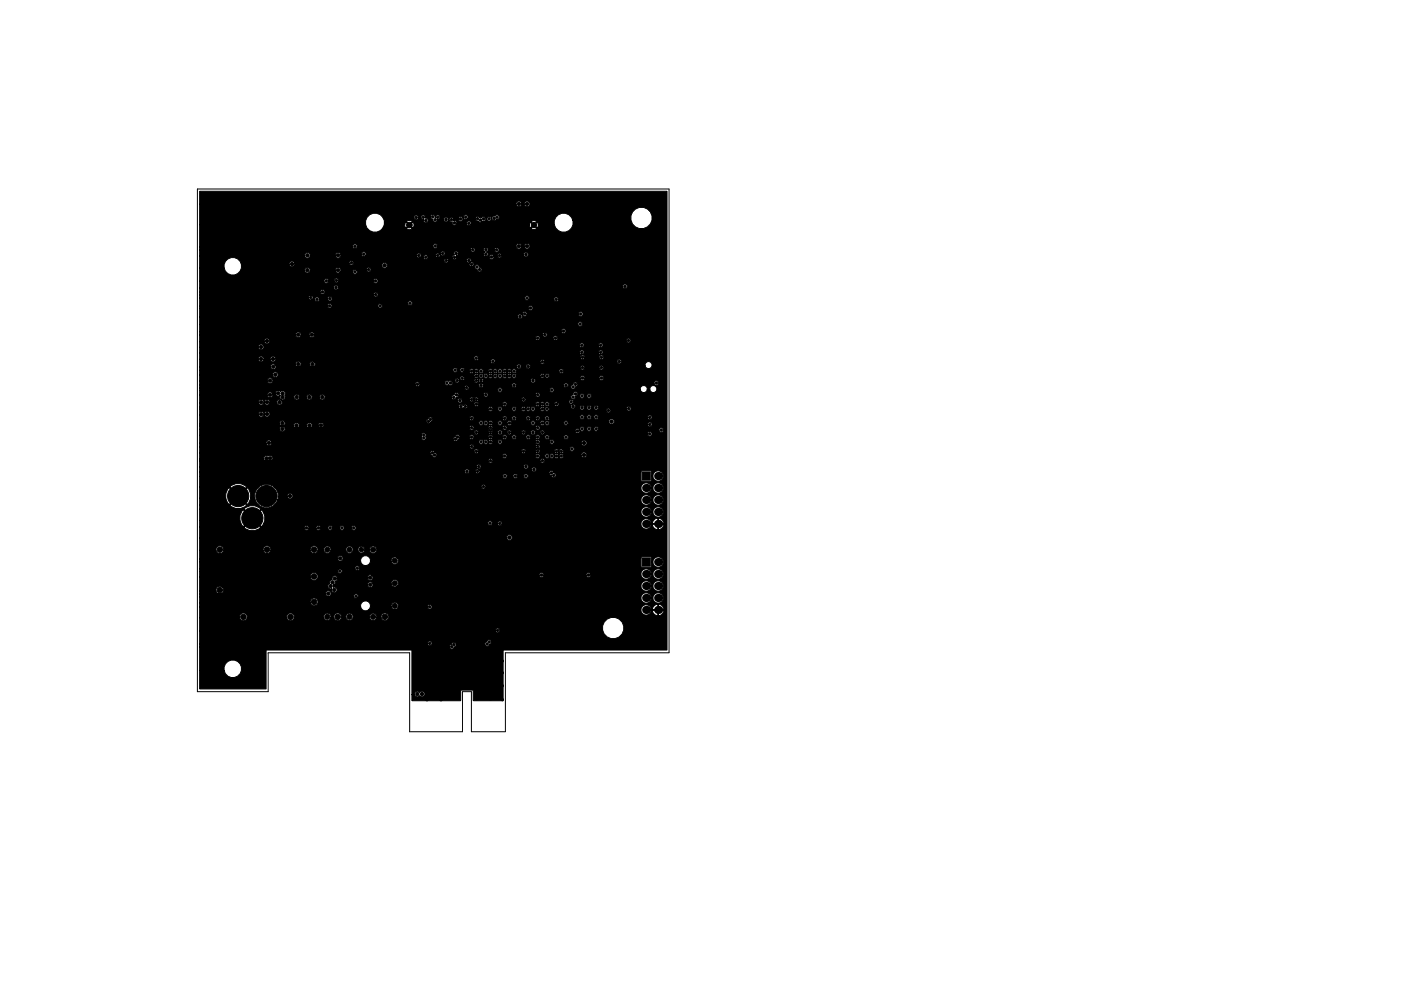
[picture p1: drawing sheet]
<svg xmlns="http://www.w3.org/2000/svg" width="297mm" height="210mm" viewBox="0 0 297 210" stroke-linecap="round" stroke-linejoin="round" font-family="sans-serif">
<path d="M41.9 40.1h100v98.4h-34.8v16.7h-7.1v-8.5h-1.9v8.5h-11.3v-16.7h-29.9v8.2h-15zM109.2 54v15.7l.3 .3v5h-20.7l-1.1-1.1v-11.4l-.2-.2v-8M97.7 75.1v.3l1.4 1.3M89.5 90.9l1.2 1.2v.9l-.7 .7v.5l-.5 .5 1.2 1.3v.7l.7 .7h.9l.7-.7h3l.5-.5-1-1h-3.8M92.1 88.8l-.1 1.4h-1.2l-.4-.5h-.9M98 88.3h-8.5v3.2M99 92.7h-.9l-.4-.5v1.2l-.6 .5h-.9M96.5 135.5v.5l.6 .5 .1 1.3-.7 .7h-.8l-.3-.3M101.5 135.5v.4l1.6 1.6h1.1l.2-.2v-1.6M100.5 143.7h-.3l-1.4 1.5h-8.8v-9.7h15.2l.8 .7h.5v12.4" fill="none" stroke="#000" stroke-width=".21"/>
<g fill="#000" stroke="#000" stroke-width=".21">
<path d="M136.1 100.1h1.8v1.8h-1.8zM136.1 118.4h1.8v1.7h-1.8zM42.3 40.6h99.1v97.3h-34.6l-.1 10.8h-6.4l-.1-2.3h-2.5v2.3h-10.4v-1.3h.6l.1 .2a.6 .6 0 0 0 1 0 .6 .6 0 0 0 .9 .1 .6 .6 0 0 0 0-.9 .6 .6 0 0 0-.9 .1 .6 .6 0 0 0-.7-.2 .6 .6 0 0 0-.4 .7h-.6v-9.5h-30.8l-.1 8.3h-14.1v-3.9h5.2l.3 .6a1.88 1.88 0 0 0 3.1 0 1.88 1.88 0 0 0-1.2-2.8 1.88 1.88 0 0 0-2.2 2.2h-5.2v-5h53l.1 .2a.54 .54 0 0 0 .5 .2 .54 .54 0 0 0 .4-.4l.3-.2 .1-.4h6.1l.1 .2a.54 .54 0 0 0 .5 .2 .54 .54 0 0 0 .4-.4 .51 .51 0 0 0 .2-.9 .51 .51 0 0 0-.8 .4l-.3 .2-.1 .3h-6.1a.53 .53 0 0 0-.5-.4 .53 .53 0 0 0-.5 .4l-.3 .2-.1 .4h-53v-.7h48.3l.1 .2a.5 .5 0 0 0 .8 0 .5 .5 0 0 0-.3-.8 .5 .5 0 0 0-.6 .6h-48.3v-2.8h62.7l.2 .4h.4l.3-.2 .1-.3h21.8a2.28 2.28 0 0 0 3.5 1.4 2.28 2.28 0 0 0 0-3.7 2.28 2.28 0 0 0-3.5 1.4v.9h-21.8a.5 .5 0 0 0-.6-.4 .5 .5 0 0 0-.4 .5h-62.7v-2.8h8.5l.1 .3a.83 .83 0 0 0 .9 .4 .83 .83 0 0 0 .6-.7h8.4l.1 .3a.83 .83 0 0 0 .9 .4 .83 .83 0 0 0 .6-.7h6.2l.2 .3a.78 .78 0 0 0 .7 .3 .78 .78 0 0 0 .7-.6h.6l.1 .3a.83 .83 0 0 0 .9 .4 .83 .83 0 0 0 .6-.7h.9l.2 .3a.78 .78 0 0 0 .8 .3 .78 .78 0 0 0 .6-.6h3.4l.2 .3a.78 .78 0 0 0 .7 .3 .78 .78 0 0 0 .7-.6h.9l.1 .3a.83 .83 0 0 0 1.4 0 .83 .83 0 0 0-.5-1.2 .83 .83 0 0 0-1 .9h-.9a.78 .78 0 0 0-.8-.9 .78 .78 0 0 0-.8 .9h-3.4v-.3a.78 .78 0 0 0-1-.6 .78 .78 0 0 0-.6 .9h-.9v-.3a.83 .83 0 0 0-1-.6 .83 .83 0 0 0-.6 .9h-.6a.78 .78 0 0 0-.8-.9 .78 .78 0 0 0-.8 .9h-6.2v-.3a.83 .83 0 0 0-1-.6 .83 .83 0 0 0-.6 .9h-8.4v-.3a.83 .83 0 0 0-1-.6 .83 .83 0 0 0-.6 .9h-8.5v-2.2h34.2l.1 .3a1.05 1.05 0 0 0 1.5 .3h57.8l.1 .4a1.12 1.12 0 0 0 1.1 .7 1.12 1.12 0 0 0 1-.8h.2l.5 .7 .5 .2h.2v-1.1h.1v1.1a.94 .94 0 0 0 1.1-1.1h-2.3l-.1 .2h-.2v-.6h.2l.1 .2h1.1v-1h.1v1h1.1a1.18 1.18 0 0 0-.9-1.1 1.18 1.18 0 0 0-1.3 .5l-.2 .4h-.2a1.12 1.12 0 0 0-1.2-.8 1.12 1.12 0 0 0-1 1.1h-57.8l.4-.7h4.4l.2 .3a.77 .77 0 0 0 1.3-.2h6.2l.1 .2a.5 .5 0 0 0 .8 0 .5 .5 0 0 0-.3-.7 .5 .5 0 0 0-.6 .5h-6.2l.1-.1a.78 .78 0 0 0-.8-.9 .78 .78 0 0 0-.8 .9h-4.4v-.4a1.06 1.06 0 0 0-1.2-.8 1.06 1.06 0 0 0-.8 1.3h-34.2v-.9h23.5l.1 .3a.83 .83 0 0 0 1.4 0 .83 .83 0 0 0-.5-1.3 .83 .83 0 0 0-1 1h-23.5v-1.3h32.7l.4 .4 .4-.1h60.1a1.13 1.13 0 0 0 1.1 1.1 1.13 1.13 0 0 0 1.1-1.1h.3l.1 .4a1.13 1.13 0 0 0 1.8 .4 1.13 1.13 0 0 0-.3-1.9 1.13 1.13 0 0 0-1.6 1.1h-.3l-.1-.5a1.13 1.13 0 0 0-1.2-.6 1.13 1.13 0 0 0-.9 1.1h-60.1l.1-.1a.5 .5 0 0 0-.3-.8 .5 .5 0 0 0-.6 .6h-32.7v-.5h26.7l.1 .2a.6 .6 0 0 0 1 0 .6 .6 0 0 0-.4-.9 .6 .6 0 0 0-.7 .7h-26.7v-.7h3.5l.1 .3a.83 .83 0 0 0 1.3 .1 .83 .83 0 0 0-.3-1.3h22.6l.3 .3 .5 .1a.6 .6 0 0 0 .5 .8 .6 .6 0 0 0 .7-.6 .6 .6 0 0 0-.9-.5l.1-.4h7.2a.6 .6 0 0 0 .7 .4 .6 .6 0 0 0 .5-.7h3.8l.2 .3a.76 .76 0 0 0 1.1 .1h51.7l.1 .5a1.13 1.13 0 0 0 1.2 .6 1.13 1.13 0 0 0 .9-1.1h.3l.1 .5a1.13 1.13 0 0 0 1.8 .3 1.13 1.13 0 0 0-.3-1.8 1.13 1.13 0 0 0-1.6 1h-.3l-.1-.4a1.13 1.13 0 0 0-1.2-.7 1.13 1.13 0 0 0-.9 1.1h-51.7l.1-.1a.78 .78 0 0 0-.4-1.2 .78 .78 0 0 0-1 .9h-3.8l-.1-.2a.6 .6 0 0 0-.7-.2 .6 .6 0 0 0-.4 .7l-7.3-.1a.58 .58 0 0 0 .5-.8l.4-.2 .1-.4h6.3a.6 .6 0 0 0 .9 .4 .6 .6 0 0 0 .1-1h35.4l.4 .4 .4-.1 .2-.3h9a.5 .5 0 0 0 .6 .4 .5 .5 0 0 0 .3-.7h10.7l.1 .4a1.13 1.13 0 0 0 1.2 .7 1.13 1.13 0 0 0 .9-1.1h.3l.1 .4a1.13 1.13 0 0 0 1.8 .4 1.13 1.13 0 0 0-.3-1.9 1.13 1.13 0 0 0-1.6 1.1h-.3l-.1-.4a1.13 1.13 0 0 0-1.2-.7 1.13 1.13 0 0 0-.9 1.1h-10.7l-.2-.2-.3-.1-.4 .2v.4h-9a.5 .5 0 0 0-.5-.6 .5 .5 0 0 0-.5 .6l-35.5-.1a.6 .6 0 0 0-.7 0 .6 .6 0 0 0-.2 .7l-6.3-.1a.6 .6 0 0 0-.8-.4 .6 .6 0 0 0-.4 .8l-.4 .2v.6a.59 .59 0 0 0-.5 .7l-22.7-.1a.83 .83 0 0 0-1 1h-3.5v-2.9h23.5l.1 .3a.83 .83 0 0 0 1.4 0 .83 .83 0 0 0-.5-1.3 .83 .83 0 0 0-1 1h-23.5v-1.3h29.3v.2a.5 .5 0 0 0 .9 0 .5 .5 0 0 0-.4-.7 .5 .5 0 0 0-.5 .5h-29.3v-.6h33v.2a.5 .5 0 0 0 .9 0 .5 .5 0 0 0-.4-.7 .5 .5 0 0 0-.5 .5h-33v-1.4h34.2l.1 .3a1.05 1.05 0 0 0 1.1 .5 1.05 1.05 0 0 0 .8-.9h4.4l.2 .3a.77 .77 0 0 0 1.1 .1 .77 .77 0 0 0 0-1.1h51.7v1.7l.1 .2h2l.1-.2v-.9h.3l.1 .5a1.13 1.13 0 0 0 1.8 .3 1.13 1.13 0 0 0-.3-1.8 1.13 1.13 0 0 0-1.6 1h-.3v-.9l-.2-.2h-1.8l-.2 .3h-51.7a.77 .77 0 0 0-.9-.1 .77 .77 0 0 0-.4 .8h-4.4v-.4a1.06 1.06 0 0 0-1.2-.8 1.06 1.06 0 0 0-.8 1.3h-34.2v-.6h29.2l.1 .2a.6 .6 0 0 0 1 0 .6 .6 0 0 0-.4-.9 .6 .6 0 0 0-.7 .7h-29.2v-1.8h3.5l.1 .3a.83 .83 0 0 0 .9 .3 .83 .83 0 0 0 .6-.6h8.4l.1 .3a.83 .83 0 0 0 .9 .3 .83 .83 0 0 0 .6-.6h8.4l.1 .3a.83 .83 0 0 0 .9 .3 .83 .83 0 0 0 .6-.6h1.2l.2 .3a.78 .78 0 0 0 .8 .3 .78 .78 0 0 0 .6-.6h3.1l.2 .3a.78 .78 0 0 0 .8 .3 .78 .78 0 0 0 .6-.6h1l.1 .2a.73 .73 0 0 0 .7 .3 .73 .73 0 0 0 .6-.5h1l.2 .3a.78 .78 0 0 0 1.2 0 .78 .78 0 0 0-.4-1.2 .78 .78 0 0 0-1 .9h-1a.73 .73 0 0 0-.7-.9 .73 .73 0 0 0-.7 .9h-1v-.3a.78 .78 0 0 0-1-.6 .78 .78 0 0 0-.6 .9h-3.1v-.3a.78 .78 0 0 0-1-.6 .78 .78 0 0 0-.6 .9h-1.2v-.3a.83 .83 0 0 0-1-.7 .83 .83 0 0 0-.6 1h-8.4v-.3a.83 .83 0 0 0-1-.7 .83 .83 0 0 0-.6 1h-8.4v-.3a.83 .83 0 0 0-1-.7 .83 .83 0 0 0-.6 1h-3.5v-2.6h65.1l.1 .2a.6 .6 0 0 0 1 0 .6 .6 0 0 0-.4-.9 .6 .6 0 0 0-.7 .7h-65.1v-2.4h9.4l.3 .4a2.6 2.6 0 0 0 3.1-.1h9.4l.2 .3 .4 .1 .4-.4h1.5a.5 .5 0 0 0 .5 .4 .5 .5 0 0 0 .5-.4h1.5l.2 .3 .4 .1 .4-.4h1.5a.5 .5 0 0 0 .5 .4 .5 .5 0 0 0 .5-.4h1.5l.1 .2a.5 .5 0 0 0 .8 0 .5 .5 0 0 0-.3-.8 .5 .5 0 0 0-.6 .6h-1.5v-.2a.5 .5 0 0 0-.6-.4 .5 .5 0 0 0-.4 .6h-1.5v-.2a.5 .5 0 0 0-.6-.4 .5 .5 0 0 0-.4 .6h-1.5v-.2a.5 .5 0 0 0-.6-.4 .5 .5 0 0 0-.4 .6h-1.5v-.2a.5 .5 0 0 0-.6-.4 .5 .5 0 0 0-.4 .6h-9.4l.2-.3-1.8-1.8-1.8 1.8h-9.4v-1.4h8.6l.4 1 .3 .3 1.8-1.8h.2l1.8 1.8 .5-.6h47.5l.4 .4 .4-.1 .2-.3h1.1l.2 .4h.3l.4-.3h29.5a1.12 1.12 0 0 0 1 1.1 1.12 1.12 0 0 0 1.2-.9h.2l.5 .8 .5 .2 .2-.1v-1.1h.1v1.1a.94 .94 0 0 0 1.1-1.1h-2.3l-.1 .2h-.2v-.5h.2l.1 .2h1.1v-1.1h.1v1.1h1.1a1.18 1.18 0 0 0-.9-1.2 1.18 1.18 0 0 0-1.3 .6l-.2 .4h-.2a1.12 1.12 0 0 0-1.2-.8 1.12 1.12 0 0 0-1 1.1l-29.5-.1a.5 .5 0 0 0-.4-.6 .5 .5 0 0 0-.5 .6h-1.1a.5 .5 0 0 0-.5-.6 .5 .5 0 0 0-.5 .6h-47.5l.2-.6v-1l-.3-.9h80.1l.1 .4a1.13 1.13 0 0 0 1.2 .7 1.13 1.13 0 0 0 .9-1.1h.3l.1 .4a1.13 1.13 0 0 0 1.8 .4 1.13 1.13 0 0 0-.3-1.8 1.13 1.13 0 0 0-1.6 1h-.3l-.1-.4a1.13 1.13 0 0 0-1.2-.7 1.13 1.13 0 0 0-.9 1.1h-80.1l-.4-.4-1.8 1.7h-.2l-1.8-1.7-.3 .2-.4 1v1h-8.6v-2.3h9.4l1.8 1.7 1.8-1.7-.3-.4a2.45 2.45 0 0 0-3.3 .4h-9.4v-1h6.4l.3 .4a2.45 2.45 0 0 0 3.3-.4l-1.8-1.8-1.8 1.8h-6.4v-1.4h5.6l.4 1 .3 .3 1.8-1.8h.2l1.8 1.8 .3-.2 .4-1.1h.9l.4 1a2.5 2.5 0 0 0 2.4 1.1 2.5 2.5 0 0 0 2.1-1.7h77l.1 .4a1.13 1.13 0 0 0 1.2 .7 1.13 1.13 0 0 0 .9-1.1h.3l.1 .4a1.13 1.13 0 0 0 1.8 .4 1.13 1.13 0 0 0-.3-1.9 1.13 1.13 0 0 0-1.6 1.1h-.3l-.1-.4a1.13 1.13 0 0 0-1.2-.7 1.13 1.13 0 0 0-.9 1.1h-77l.1-.7h1.9a.6 .6 0 0 0 .9 .3 .6 .6 0 0 0 0-1 .6 .6 0 0 0-.9 .4v.3h-1.9v-.6l-.4-1-.5-.5h43.9l.4 .4 .5-.2h33l.1 .5a1.13 1.13 0 0 0 1.2 .6 1.13 1.13 0 0 0 .9-1.1h.3l.1 .5a1.13 1.13 0 0 0 1.8 .3 1.13 1.13 0 0 0-.3-1.8 1.13 1.13 0 0 0-1.6 1h-.3l-.1-.4a1.13 1.13 0 0 0-1.2-.6 1.13 1.13 0 0 0-.9 1h-33a.5 .5 0 0 0-.3-.7 .5 .5 0 0 0-.6 .5h-43.9l-.2-.2a2.54 2.54 0 0 0-2.8 0 2.54 2.54 0 0 0-1.1 2.6h-.9v-.9l-.4-1-.3-.3-1.8 1.7h-.2l-1.8-1.7-.3 .2-.4 1v1h-5.6v-2.3h6.4l1.8 1.7 1.8-1.7a2.36 2.36 0 0 0-3.6 0h-6.4v-2.3h64.3l.2 .3 .3 .1 .4-.4h1.3a.5 .5 0 0 0 .4 .4 .5 .5 0 0 0 .5-.4h1.3l.1 .2a.5 .5 0 0 0 .8 0 .5 .5 0 0 0-.3-.8 .5 .5 0 0 0-.6 .6h-1.3v-.2a.5 .5 0 0 0-.5-.4 .5 .5 0 0 0-.4 .6h-1.3v-.2a.5 .5 0 0 0-.5-.4 .5 .5 0 0 0-.4 .6h-64.3v-1h56.2l.2 .3 .4 .1 .4-.4h1.3l.4 .4 15.2-.1 .2 .4h.3a.49 .49 0 0 0 .5 .5 .49 .49 0 0 0 .5-.5 .49 .49 0 0 0-.5-.4l-.1-.3h18.6v1.8l.1 .2h2l.1-.2v-.9h.3l.1 .4a1.13 1.13 0 0 0 1.8 .4 1.13 1.13 0 0 0-.3-1.8 1.13 1.13 0 0 0-1.6 1h-.3v-1l-.2-.1h-1.8l-.2 .2h-18.6a.49 .49 0 0 0-.6-.2 .49 .49 0 0 0-.3 .5h-14.9l.2-.3-.1-.4h11.1a.5 .5 0 0 0 .8 .3 .5 .5 0 0 0 0-.8 .5 .5 0 0 0-.8 .3v.2h-11.1l-.4-.2-.4 .2v.4h-1.3a.5 .5 0 0 0-.5-.6 .5 .5 0 0 0-.5 .6h-56.2v-1h58.7l.2 .3 .4 .1 .4-.4h9a.5 .5 0 0 0 .8 .3 .5 .5 0 0 0 0-.8 .5 .5 0 0 0-.8 .3v.2h-9a.5 .5 0 0 0-.5-.6 .5 .5 0 0 0-.5 .6h-58.7v-1.3h61.2l.2 .4h.4l.4-.4h10a.5 .5 0 0 0 .8 .4 .5 .5 0 0 0 0-.9 .5 .5 0 0 0-.8 .4v.1h-10a.5 .5 0 0 0-.5-.6 .5 .5 0 0 0-.5 .6h-61.2v-.4h13.6l.1 .2a.73 .73 0 0 0 .9 .1 .62 .62 0 0 0 .9-.5 .62 .62 0 0 0-1-.5 .6 .6 0 0 0-.6 0 .6 .6 0 0 0-.3 .7h-13.6v-1.2h48.9l.4 .4a.54 .54 0 0 0 .9 .2h14l.2 .4h.4l.4-.4h6a.5 .5 0 0 0 .5 .4 .5 .5 0 0 0 .5-.4h1l.1 .2a.52 .52 0 0 0 .5 .2 .52 .52 0 0 0 .4-.4 .51 .51 0 0 0 .5 .4 .51 .51 0 0 0 .5-.4 .51 .51 0 0 0 .5 .4 .51 .51 0 0 0 .5-.4 .5 .5 0 0 0 .6 .4 .5 .5 0 0 0 .4-.6h3.7l.1 .2a.6 .6 0 0 0 1 0 .6 .6 0 0 0-.4-.9 .6 .6 0 0 0-.7 .7h-3.7l-.2-.3h-.4l-.3 .2-.1 .3a.5 .5 0 0 0-.5-.6 .5 .5 0 0 0-.5 .6v-.1a.5 .5 0 0 0-.6-.4 .5 .5 0 0 0-.4 .5v-.1a.5 .5 0 0 0-.6-.4 .5 .5 0 0 0-.4 .5h-1v-.1a.5 .5 0 0 0-.6-.4 .5 .5 0 0 0-.4 .5h-6v-.1a.5 .5 0 0 0-.6-.4 .5 .5 0 0 0-.4 .5h-14l.1-.4-.5-.6h8.4l.2 .4h.4l.4-.4h9a.5 .5 0 0 0 .5 .4 .5 .5 0 0 0 .5-.4h2l.2 .4h.4l.4-.4h3a.51 .51 0 0 0 .5 .4 .51 .51 0 0 0 .5-.4 .5 .5 0 0 0 .8 .4 .5 .5 0 0 0 0-.9h1.5v.2a.5 .5 0 0 0 .9 0 .5 .5 0 0 0-.4-.7 .5 .5 0 0 0-.5 .5h-1.9l-.3 .2-.1 .3v-.1a.5 .5 0 0 0-.6-.4 .5 .5 0 0 0-.4 .5h-3v-.1a.5 .5 0 0 0-.6-.4 .5 .5 0 0 0-.4 .5h-2v-.1a.5 .5 0 0 0-.6-.4 .5 .5 0 0 0-.4 .5h-9v-.1a.5 .5 0 0 0-.6-.4 .5 .5 0 0 0-.4 .5h-8.4l-.5-.2-.3 .2-.1 .4h-48.9v-1.4h57.2a.5 .5 0 0 0 .5 .4 .5 .5 0 0 0 .5-.4h13l.1 .2a.5 .5 0 0 0 .8 0 .5 .5 0 0 0-.3-.7 .5 .5 0 0 0-.6 .5h-13v-.1a.5 .5 0 0 0-.6-.4 .5 .5 0 0 0-.4 .5h-57.2v-.7h14.1l.1 .2a.6 .6 0 0 0 .7 .2 .6 .6 0 0 0 .4-.7h43.9l.1 .2a.52 .52 0 0 0 .5 .2 .52 .52 0 0 0 .4-.4 .51 .51 0 0 0 .5 .4 .51 .51 0 0 0 .5-.4 .5 .5 0 0 0 .5 .4 .5 .5 0 0 0 .5-.4h1l.2 .4h.4l.4-.4h7a.5 .5 0 0 0 .5 .4 .5 .5 0 0 0 .5-.4h2l.4 .4 .4-.1h6a.6 .6 0 0 0 .9 .4 .6 .6 0 0 0 0-1 .6 .6 0 0 0-.9 .4v.2h-6a.5 .5 0 0 0-.1-.8 .5 .5 0 0 0-.7 .5h-2v-.1a.5 .5 0 0 0-.6-.4 .5 .5 0 0 0-.4 .5h-7v-.1a.5 .5 0 0 0-.6-.4 .5 .5 0 0 0-.4 .5h-1v-.1a.5 .5 0 0 0-.6-.4 .5 .5 0 0 0-.4 .5v-.1a.5 .5 0 0 0-.6-.4 .5 .5 0 0 0-.4 .5v-.1a.5 .5 0 0 0-.6-.4 .5 .5 0 0 0-.4 .5h-43.9a.6 .6 0 0 0-.7-.4 .6 .6 0 0 0-.5 .7h-14.1v-1.7h47.1v.2a.52 .52 0 0 0 .1 .7 .52 .52 0 0 0 .7 0h5.9l.1 .1a.54 .54 0 0 0 .5 .2 .54 .54 0 0 0 .4-.4l.4-.4h2a.5 .5 0 0 0 .5 .4 .5 .5 0 0 0 .5-.4h3l.2 .4h.4l.4-.4h2a.5 .5 0 0 0 .5 .4 .5 .5 0 0 0 .5-.4h1l.2 .4h.4l.4-.4h2a.5 .5 0 0 0 .5 .4 .5 .5 0 0 0 .5-.4h1l.2 .4h.4l.4-.4h1a.5 .5 0 0 0 .5 .4 .5 .5 0 0 0 .5-.4h3l.1 .2a.5 .5 0 0 0 .8 0 .5 .5 0 0 0-.3-.7 .5 .5 0 0 0-.6 .5h-3v-.1a.5 .5 0 0 0-.6-.4 .5 .5 0 0 0-.4 .5h-1v-.1a.5 .5 0 0 0-.6-.4 .5 .5 0 0 0-.4 .5h-1v-.1a.5 .5 0 0 0-.6-.4 .5 .5 0 0 0-.4 .5h-2v-.1a.5 .5 0 0 0-.6-.4 .5 .5 0 0 0-.4 .5h-1v-.1a.5 .5 0 0 0-.6-.4 .5 .5 0 0 0-.4 .5h-2v-.1a.5 .5 0 0 0-.6-.4 .5 .5 0 0 0-.4 .5h-3v-.1a.5 .5 0 0 0-.6-.4 .5 .5 0 0 0-.4 .5h-2a.52 .52 0 0 0-.4-.6 .52 .52 0 0 0-.6 .5l-.3 .2-.1 .4h-5.9l.1-.3-.1-.4 .1-.4-.2-.4h10.4l.2 .4h.4l.4-.4h2a.5 .5 0 0 0 .5 .4 .5 .5 0 0 0 .5-.4h1l.2 .4h.4l.4-.4h1a.5 .5 0 0 0 .5 .4 .5 .5 0 0 0 .5-.4h2l.2 .4h.4l.4-.4h1a.5 .5 0 0 0 .5 .4 .5 .5 0 0 0 .5-.4h1l.4 .4 22.4-.1a.5 .5 0 0 0 .7 .4 .5 .5 0 0 0 0-.9 .5 .5 0 0 0-.7 .4v.1h-22l.2-.3-.1-.3h6.6v.2a.5 .5 0 0 0 .8 .1 .5 .5 0 0 0 0-.7l.3 .3 .4 .1 .4-.4h.5a.5 .5 0 0 0 .5 .4 .5 .5 0 0 0 .5-.4h.5l.4 .4 .4-.2h13a.5 .5 0 0 0 .8 .4 .5 .5 0 0 0 0-.9 .5 .5 0 0 0-.8 .4v.1h-13a.5 .5 0 0 0-.2-.8 .5 .5 0 0 0-.6 .6h-.5v-.2a.5 .5 0 0 0-.6-.4 .5 .5 0 0 0-.4 .6h-.5v-.2a.5 .5 0 0 0-.6-.4 .5 .5 0 0 0-.4 .6 .56 .56 0 0 0-.6-.1 .56 .56 0 0 0-.3 .5h-6.6l-.1-.2h-.4l-.3 .2-.1 .3h-1a.5 .5 0 0 0-.5-.6 .5 .5 0 0 0-.5 .6h-1v-.1a.5 .5 0 0 0-.6-.4 .5 .5 0 0 0-.4 .5h-2v-.1a.5 .5 0 0 0-.6-.4 .5 .5 0 0 0-.4 .5h-1v-.1a.5 .5 0 0 0-.6-.4 .5 .5 0 0 0-.4 .5h-1v-.1a.5 .5 0 0 0-.6-.4 .5 .5 0 0 0-.4 .5h-2v-.1a.5 .5 0 0 0-.6-.4 .5 .5 0 0 0-.4 .5h-10.7l-.4 .2v.4h-47.1v-1.3h17a.6 .6 0 0 0 .7 .5 .6 .6 0 0 0 .5-.8h39l.2 .4h.4l.4-.4h3a.5 .5 0 0 0 .5 .4 .5 .5 0 0 0 .5-.4h2l.2 .4h.4l.4-.4h6a.5 .5 0 0 0 .8 .4 .5 .5 0 0 0 0-.9 .5 .5 0 0 0-.8 .4v.1h-6a.5 .5 0 0 0-.5-.6 .5 .5 0 0 0-.5 .6h-2v-.1a.5 .5 0 0 0-.6-.4 .5 .5 0 0 0-.4 .5h-3v-.1a.5 .5 0 0 0-.6-.4 .5 .5 0 0 0-.4 .5h-39l-.1-.1a.6 .6 0 0 0-.8-.3 .6 .6 0 0 0-.3 .7h-17v-.7h20v.2a.6 .6 0 0 0 .7 .2 .6 .6 0 0 0 .4-.4h1.6l.1 .2a.6 .6 0 0 0 .6 .2 .6 .6 0 0 0 .5-.4h1.3v.2a.6 .6 0 0 0 1 0 .6 .6 0 0 0-.3-.9 .6 .6 0 0 0-.7 .7h-1.3v-.3a.6 .6 0 0 0-.7-.4 .6 .6 0 0 0-.5 .7h-1.6v-.3a.6 .6 0 0 0-.7-.4 .6 .6 0 0 0-.4 .7h-20v-.5h17l.1 .2a.6 .6 0 0 0 .8 .2 .6 .6 0 0 0 .2-.8h29.9l.4 .4 10.8-.1 .1 .2a.52 .52 0 0 0 .5 .2 .52 .52 0 0 0 .4-.4 .51 .51 0 0 0 .5 .4 .51 .51 0 0 0 .5-.4 .5 .5 0 0 0 .5 .4 .5 .5 0 0 0 .5-.4h1l.2 .4h.4l.4-.4h1a.5 .5 0 0 0 .5 .4 .5 .5 0 0 0 .5-.4h4l.2 .4h.4l.4-.4h1a.51 .51 0 0 0 .5 .4 .51 .51 0 0 0 .5-.4 .5 .5 0 0 0 .5 .4 .5 .5 0 0 0 .5-.4h3l.4 .4 17.4-.1a.5 .5 0 0 0 .7 .4 .5 .5 0 0 0 0-.9 .5 .5 0 0 0-.7 .4v.1h-17l.2-.3v-.2h8.6v.2a.6 .6 0 0 0 1 0 .6 .6 0 0 0-.3-.9 .6 .6 0 0 0-.7 .7h-8.6l-.2-.3h-.4l-.3 .2-.1 .3h-3a.5 .5 0 0 0-.5-.6 .5 .5 0 0 0-.5 .6v-.1a.5 .5 0 0 0-.6-.4 .5 .5 0 0 0-.4 .5h-1v-.1a.5 .5 0 0 0-.6-.4 .5 .5 0 0 0-.4 .5h-4v-.1a.5 .5 0 0 0-.6-.4 .5 .5 0 0 0-.4 .5h-1v-.1a.5 .5 0 0 0-.6-.4 .5 .5 0 0 0-.4 .5h-1v-.1a.5 .5 0 0 0-.6-.4 .5 .5 0 0 0-.4 .5v-.1a.5 .5 0 0 0-.6-.4 .5 .5 0 0 0-.4 .5v-.1a.5 .5 0 0 0-.6-.4 .5 .5 0 0 0-.4 .5h-10.4l.6-.6 .1-.4h7.7a.5 .5 0 0 0 .5 .4 .5 .5 0 0 0 .5-.4h6l.2 .4h.4l.4-.4h1a.5 .5 0 0 0 .5 .4 .5 .5 0 0 0 .5-.4h2l.2 .4h.4l.4-.4h1a.5 .5 0 0 0 .5 .4 .5 .5 0 0 0 .5-.4h1l.1 .2a.49 .49 0 0 0 .6 .2 .49 .49 0 0 0 .3-.6h6.4l.4 .4 .4-.1 .2-.3h.5a.5 .5 0 0 0 .5 .4 .5 .5 0 0 0 .5-.4h.5l.4 .4 .4-.1 .2-.3h10.4v.2a.5 .5 0 0 0 .9 0 .5 .5 0 0 0-.4-.7 .5 .5 0 0 0-.5 .5h-10.4a.5 .5 0 0 0-.5-.6 .5 .5 0 0 0-.5 .6h-.5v-.2a.5 .5 0 0 0-.6-.4 .5 .5 0 0 0-.4 .6h-.5v-.2a.5 .5 0 0 0-.6-.4 .5 .5 0 0 0-.4 .6h-6.4l-.2-.3h-.4l-.3 .2-.1 .3h-1a.5 .5 0 0 0-.5-.6 .5 .5 0 0 0-.5 .6h-1v-.1a.5 .5 0 0 0-.6-.4 .5 .5 0 0 0-.4 .5h-2v-.1a.5 .5 0 0 0-.6-.4 .5 .5 0 0 0-.4 .5h-1v-.1a.5 .5 0 0 0-.6-.4 .5 .5 0 0 0-.4 .5h-6v-.1a.5 .5 0 0 0-.6-.4 .5 .5 0 0 0-.4 .5h-7.7l-.1-.1a.54 .54 0 0 0-.6-.2 .54 .54 0 0 0-.4 .4l-.3 .2-.1 .4-29.9-.1a.6 .6 0 0 0-.8-.2 .6 .6 0 0 0-.3 .7h-17v-1.9h12.5l.1 .2a.67 .67 0 0 0 1.1-.2 .6 .6 0 0 0 1 .4 .6 .6 0 0 0 0-1 .6 .6 0 0 0-1 .4v.2a.6 .6 0 0 0-.6-.7 .6 .6 0 0 0-.6 .7h-12.5v-1.2h61.2l.2 .4h.4l.4-.4h1a.5 .5 0 0 0 .5 .4 .5 .5 0 0 0 .5-.4h2l.2 .4h.4l.4-.4h1a.51 .51 0 0 0 .5 .4 .51 .51 0 0 0 .5-.4 .51 .51 0 0 0 .5 .4 .51 .51 0 0 0 .5-.4 .5 .5 0 0 0 .5 .4 .5 .5 0 0 0 .5-.4h1l.1 .2a.52 .52 0 0 0 .5 .2 .52 .52 0 0 0 .4-.4l.4 .4h12.6a.5 .5 0 0 0 .7 .4 .5 .5 0 0 0 .2-.8h3.4l.1 .2a.5 .5 0 0 0 .8 0 .5 .5 0 0 0-.3-.8 .5 .5 0 0 0-.6 .6h-3.4l-.5-.2-.3 .2-.1 .4h-12.3l.3-.4-.2-.5h4.7l.4 .4 1.5-.1 .4 .4 .4-.1 .2-.3h.5a.5 .5 0 0 0 .5 .4 .5 .5 0 0 0 .5-.4h.5l.1 .2a.5 .5 0 0 0 .8 0 .5 .5 0 0 0-.3-.8 .5 .5 0 0 0-.6 .6h-.5v-.2a.5 .5 0 0 0-.6-.4 .5 .5 0 0 0-.4 .6h-.5v-.2a.5 .5 0 0 0-.6-.4 .5 .5 0 0 0-.4 .6l-1-.1a.5 .5 0 0 0-.3-.7 .5 .5 0 0 0-.6 .5h-5.1l-.3 .2-.1 .3v-.1a.5 .5 0 0 0-.6-.4 .5 .5 0 0 0-.4 .5h-1v-.1a.5 .5 0 0 0-.6-.4 .5 .5 0 0 0-.4 .5v-.1a.5 .5 0 0 0-.6-.4 .5 .5 0 0 0-.4 .5v-.1a.5 .5 0 0 0-.6-.4 .5 .5 0 0 0-.4 .5h-1v-.1a.5 .5 0 0 0-.6-.4 .5 .5 0 0 0-.4 .5h-2v-.1a.5 .5 0 0 0-.6-.4 .5 .5 0 0 0-.4 .5h-1v-.1a.5 .5 0 0 0-.6-.4 .5 .5 0 0 0-.4 .5h-61.2v-.4h54.9l.2 .3 .4 .1 .4-.4a.49 .49 0 0 0 .8 .3 .49 .49 0 0 0-.1-.9h1.6l.2 .4h.4l.4-.4h5a.5 .5 0 0 0 .5 .4 .5 .5 0 0 0 .5-.4h6l.1 .2a.52 .52 0 0 0 .5 .2 .52 .52 0 0 0 .4-.4 .51 .51 0 0 0 .5 .4 .51 .51 0 0 0 .5-.4 .5 .5 0 0 0 .5 .4 .5 .5 0 0 0 .5-.4h1l.1 .2a.5 .5 0 0 0 .7 .1 .5 .5 0 0 0 0-.8h2.3l.1 .2a.5 .5 0 0 0 .8 0 .5 .5 0 0 0-.3-.7 .5 .5 0 0 0-.6 .5h-2.7l-.3 .2-.1 .3h-1v-.1a.5 .5 0 0 0-.6-.4 .5 .5 0 0 0-.4 .5v-.1a.5 .5 0 0 0-.6-.4 .5 .5 0 0 0-.4 .5v-.1a.5 .5 0 0 0-.6-.4 .5 .5 0 0 0-.4 .5h-6v-.1a.5 .5 0 0 0-.6-.4 .5 .5 0 0 0-.4 .5h-5v-.1a.5 .5 0 0 0-.6-.4 .5 .5 0 0 0-.4 .5h-1.9l-.4 .3a.49 .49 0 0 0-.6-.3 .49 .49 0 0 0-.4 .6h-54.9v-.9h12.5l.1 .2a.68 .68 0 0 0 1.1-.2 .6 .6 0 0 0 .6 .5 .6 .6 0 0 0 .6-.6h1.5l.1 .3a.6 .6 0 0 0 .8 .2 .6 .6 0 0 0 .2-.8h37.2l.1 .2a.49 .49 0 0 0 .6 .1 .49 .49 0 0 0 .3-.6h1.5l.1 .2a.52 .52 0 0 0 .5 .2 .52 .52 0 0 0 .4-.4 .5 .5 0 0 0 .5 .4 .5 .5 0 0 0 .5-.4h9l.1 .2a.5 .5 0 0 0 .7 .1 .5 .5 0 0 0 0-.8h9.7l.1 .2a.49 .49 0 0 0 .6 .2 .49 .49 0 0 0 .3-.6h.9l.2 .3 .4 .1 .4-.4h.5a.5 .5 0 0 0 .8 .3 .5 .5 0 0 0 0-.8 .5 .5 0 0 0-.8 .3v.2h-.5a.5 .5 0 0 0-.5-.6 .5 .5 0 0 0-.5 .6h-.9a.5 .5 0 0 0 .5-.5 .5 .5 0 0 0-.6-.5 .5 .5 0 0 0-.4 .7l-.4 .2-.1 .3h-10.1l-.3 .2-.1 .3h-9a.5 .5 0 0 0-.5-.6 .5 .5 0 0 0-.5 .6v-.1a.5 .5 0 0 0-.6-.4 .5 .5 0 0 0-.4 .5h-1.5l-.2-.2-.4-.1-.3 .2-.1 .4h-37.2a.6 .6 0 0 0-.7-.4 .6 .6 0 0 0-.4 .7h-1.5v-.2a.6 .6 0 0 0-.7-.4 .6 .6 0 0 0-.5 .7v-.3a.6 .6 0 0 0-.7-.4 .6 .6 0 0 0-.5 .7h-12.5v-1.6h14.4v.2a.6 .6 0 0 0 .8 .2 .6 .6 0 0 0 .3-.7h.6l.1 .2a.65 .65 0 0 0 1 .1 .6 .6 0 0 0 .1 .9 .6 .6 0 0 0 .9-.4h1.8l.1 .2a.6 .6 0 0 0 .6 .2 .6 .6 0 0 0 .5-.4h1.5l.1 .2a.6 .6 0 0 0 .6 .2 .6 .6 0 0 0 .5-.4h1.6v.2a.6 .6 0 0 0 .6 .2 .6 .6 0 0 0 .5-.4h26.8l.2 .3 .4 .1 .3-.2 .1-.3 .4-.1 .2-.4h5.2a.5 .5 0 0 0 .5 .4 .5 .5 0 0 0 .5-.4h10l.1 .2a.5 .5 0 0 0 .8 0 .5 .5 0 0 0-.3-.7 .5 .5 0 0 0-.6 .5h-10v-.1a.5 .5 0 0 0-.6-.4 .5 .5 0 0 0-.4 .5h-5.2v-.1a.5 .5 0 0 0-.6-.4 .5 .5 0 0 0-.4 .5l-.4 .1-.2 .5h-26.8a.6 .6 0 0 0-.5-.8 .6 .6 0 0 0-.6 .8h-1.6v-.3a.6 .6 0 0 0-.7-.4 .6 .6 0 0 0-.5 .7h-1.5v-.3a.6 .6 0 0 0-.7-.4 .6 .6 0 0 0-.5 .7h-1.8l-.2-.5a.59 .59 0 0 0 0-.9 .59 .59 0 0 0-.9 .1 .6 .6 0 0 0-.7-.2 .6 .6 0 0 0-.3 .7h-.6v-.2a.6 .6 0 0 0-.8-.2 .6 .6 0 0 0-.3 .7h-14.4v-1.1h63.2l.2 .4h.4l.4-.4h10a.5 .5 0 0 0 .6 .4 .5 .5 0 0 0 .4-.5h18.2l.2 .3a.75 .75 0 0 0 .7 .3 .75 .75 0 0 0 .6-.6h.6l.1 .3a.75 .75 0 0 0 1.2 0 .75 .75 0 0 0-.4-1.2 .75 .75 0 0 0-.9 .9h-.6v-.3a.75 .75 0 0 0-.9-.6 .75 .75 0 0 0-.6 .9h-18.2a.5 .5 0 0 0-.6-.4 .5 .5 0 0 0-.4 .5h-10v-.1a.5 .5 0 0 0-.6-.4 .5 .5 0 0 0-.4 .5h-63.2v-.5h56.1l.1 .2a.5 .5 0 0 0 .8 .1 .5 .5 0 0 0-.1-.8h2.3l.2 .4h.4l.4-.4h6a.5 .5 0 0 0 .5 .4 .5 .5 0 0 0 .5-.4h10l.4 .4h1.1l.2 .3 .4 .1 .3-.2 .1-.4 .4-.2 .1-.4h16.2a.5 .5 0 0 0 .7 .3 .5 .5 0 0 0 0-.8 .5 .5 0 0 0-.7 .3v.2h-16.2a.49 .49 0 0 0-.6-.3 .49 .49 0 0 0-.4 .5l-.4 .2-.1 .4h-.8a.5 .5 0 0 0 .3-.6 .5 .5 0 0 0-.6-.3 .5 .5 0 0 0-.4 .5h-10v-.1a.5 .5 0 0 0-.6-.4 .5 .5 0 0 0-.4 .5h-6v-.1a.5 .5 0 0 0-.6-.4 .5 .5 0 0 0-.4 .5h-2.7l-.3 .2-.1 .3h-56.1v-.7h45.7l.1 .2a.49 .49 0 0 0 .6 .2 .49 .49 0 0 0 .3-.7h5.3l.4 .4 .4-.1 .1 .1a.5 .5 0 0 0 .7-.2 .5 .5 0 0 0-.1-.7h.7l.2 .4h.3l.4-.4h3.1a.51 .51 0 0 0 .5 .4 .51 .51 0 0 0 .5-.4 .5 .5 0 0 0 .5 .4 .5 .5 0 0 0 .5-.4h10l.1 .2a.5 .5 0 0 0 .8 .1 .5 .5 0 0 0-.2-.8h9.8l.4 .4 .4-.1 .2-.3h3a.5 .5 0 0 0 .8 .3 .5 .5 0 0 0 0-.8 .5 .5 0 0 0-.8 .3v.2h-3a.5 .5 0 0 0-.5-.6 .5 .5 0 0 0-.5 .6h-10.1l-.3 .2-.1 .3h-10a.5 .5 0 0 0-.5-.6 .5 .5 0 0 0-.5 .6v-.1a.5 .5 0 0 0-.6-.4 .5 .5 0 0 0-.4 .5h-3.1l-.2-.5h.3l.1 .2a.5 .5 0 0 0 .7 .1 .5 .5 0 0 0 0-.8h2.2l.1 .2a.52 .52 0 0 0 .5 .2 .52 .52 0 0 0 .4-.4 .51 .51 0 0 0 .5 .4 .51 .51 0 0 0 .5-.4 .51 .51 0 0 0 .5 .4 .51 .51 0 0 0 .5-.4 .51 .51 0 0 0 .5 .4 .51 .51 0 0 0 .5-.4 .51 .51 0 0 0 .5 .4 .51 .51 0 0 0 .5-.4 .51 .51 0 0 0 .5 .4 .51 .51 0 0 0 .5-.4 .51 .51 0 0 0 .5 .4 .51 .51 0 0 0 .5-.4 .51 .51 0 0 0 .5 .4 .51 .51 0 0 0 .5-.4 .5 .5 0 0 0 .5 .4 .5 .5 0 0 0 .5-.4h5l.1 .2a.52 .52 0 0 0 .5 .2 .52 .52 0 0 0 .4-.4 .5 .5 0 0 0 .8 .4 .5 .5 0 0 0 0-.9 .5 .5 0 0 0-.8 .4v.1a.5 .5 0 0 0-.5-.6 .5 .5 0 0 0-.5 .6h-5v-.1a.5 .5 0 0 0-.6-.4 .5 .5 0 0 0-.4 .5v-.1a.5 .5 0 0 0-.6-.4 .5 .5 0 0 0-.4 .5v-.1a.5 .5 0 0 0-.6-.4 .5 .5 0 0 0-.4 .5v-.1a.5 .5 0 0 0-.6-.4 .5 .5 0 0 0-.4 .5v-.1a.5 .5 0 0 0-.6-.4 .5 .5 0 0 0-.4 .5v-.1a.5 .5 0 0 0-.6-.4 .5 .5 0 0 0-.4 .5v-.1a.5 .5 0 0 0-.6-.4 .5 .5 0 0 0-.4 .5v-.1a.5 .5 0 0 0-.6-.4 .5 .5 0 0 0-.4 .5v-.1a.5 .5 0 0 0-.6-.4 .5 .5 0 0 0-.4 .5h-2.6l-.3 .2-.1 .3h-.8l-.2 .5h-1.1l-.3 .1-.4-.1-.4 .2v.3h-5.3a.49 .49 0 0 0-.6-.3 .49 .49 0 0 0-.4 .6h-45.7v-.7h14.4v.2a.6 .6 0 0 0 1 0 .6 .6 0 0 0-.3-.9 .6 .6 0 0 0-.7 .7h-14.4v-1.3h15.5l.1 .2a.6 .6 0 0 0 1 0 .6 .6 0 0 0-.4-.9 .6 .6 0 0 0-.7 .7h-15.5v-1h53.7l.4 .4 .4-.1 .2-.3h.5l.4 .4 1.6-.2 .1 .2a.52 .52 0 0 0 .5 .2 .52 .52 0 0 0 .4-.4 .51 .51 0 0 0 .5 .4 .51 .51 0 0 0 .5-.4 .5 .5 0 0 0 .5 .4 .5 .5 0 0 0 .5-.4h1l.1 .2a.52 .52 0 0 0 .5 .2 .52 .52 0 0 0 .4-.4 .51 .51 0 0 0 .5 .4 .51 .51 0 0 0 .5-.4 .51 .51 0 0 0 .5 .4 .51 .51 0 0 0 .5-.4 .51 .51 0 0 0 .5 .4 .51 .51 0 0 0 .5-.4 .51 .51 0 0 0 .5 .4 .51 .51 0 0 0 .5-.4 .5 .5 0 0 0 .5 .4 .5 .5 0 0 0 .5-.4h9l.1 .2a.5 .5 0 0 0 .8 0 .5 .5 0 0 0-.3-.7 .5 .5 0 0 0-.6 .5h-9v-.1a.5 .5 0 0 0-.6-.4 .5 .5 0 0 0-.4 .5v-.1a.5 .5 0 0 0-.6-.4 .5 .5 0 0 0-.4 .5v-.1a.5 .5 0 0 0-.6-.4 .5 .5 0 0 0-.4 .5v-.1a.5 .5 0 0 0-.6-.4 .5 .5 0 0 0-.4 .5v-.1a.5 .5 0 0 0-.6-.4 .5 .5 0 0 0-.4 .5v-.1a.5 .5 0 0 0-.6-.4 .5 .5 0 0 0-.4 .5h-1v-.1a.5 .5 0 0 0-.6-.4 .5 .5 0 0 0-.4 .5v-.1a.5 .5 0 0 0-.6-.4 .5 .5 0 0 0-.4 .5v-.1a.5 .5 0 0 0-.6-.4 .5 .5 0 0 0-.4 .5h-1.1a.5 .5 0 0 0-.3-.8 .5 .5 0 0 0-.6 .6h-.5v-.2a.5 .5 0 0 0-.6-.4 .5 .5 0 0 0-.4 .6h-53.7v-.7h15.1v.2a.59 .59 0 0 0 .7 .3 .59 .59 0 0 0 .4-.6h51l.2 .4h.4l.4-.4h1l.4 .4 .4-.1h10.7l.4 .4 .4-.1 .2-.3h3a.5 .5 0 0 0 .8 .3 .5 .5 0 0 0 0-.8h9l.1 .3a.75 .75 0 0 0 1.2 0 .75 .75 0 0 0-.5-1.2 .75 .75 0 0 0-.8 .9l-9.4-.1-.3 .2-.1 .4h-3v-.2a.5 .5 0 0 0-.6-.4 .5 .5 0 0 0-.4 .6l-10.6-.1a.5 .5 0 0 0-.3-.7 .5 .5 0 0 0-.6 .5h-1v-.1a.5 .5 0 0 0-.6-.4 .5 .5 0 0 0-.4 .5h-51l-.1-.4h4.3v.2a.6 .6 0 0 0 .7 .2 .6 .6 0 0 0 .4-.4h1.9v.2a.6 .6 0 0 0 1 .1 .6 .6 0 0 0-.1-1h37.4l.4 .4h.4l.1-.3h9.6l.2 .4h.4l.4-.4h15.3a.5 .5 0 0 0 .8 .3 .5 .5 0 0 0 0-.8 .5 .5 0 0 0-.8 .3v.2h-15.3a.5 .5 0 0 0-.5-.6 .5 .5 0 0 0-.5 .6h-9.6l.1-.1a.5 .5 0 0 0-.5-.6 .5 .5 0 0 0-.5 .6h-37.6a.6 .6 0 0 0-.7 .7h-1.9v-.3a.6 .6 0 0 0-.7-.4 .6 .6 0 0 0-.4 .7l-4.4-.1a.6 .6 0 0 0-.7 0 .6 .6 0 0 0-.2 .6h-15.1v-1.6h12.5l.1 .2a.6 .6 0 0 0 .6 .2 .6 .6 0 0 0 .5-.4h1.3l.1 .2a.6 .6 0 0 0 .7 .2 .6 .6 0 0 0 .4-.6h42l.1 .2a.5 .5 0 0 0 .6 .2 .5 .5 0 0 0 .3-.6h21.5l.4 .4 .4-.1 .2-.3h3a.5 .5 0 0 0 .8 .3 .5 .5 0 0 0 0-.8 .5 .5 0 0 0-.8 .3v.2h-3a.5 .5 0 0 0-.5-.6 .5 .5 0 0 0-.5 .6h-21.5l-.2-.3-.4-.1-.3 .2-.1 .4h-42a.6 .6 0 0 0-.7-.5 .6 .6 0 0 0-.5 .7h-1.3a.6 .6 0 0 0-.6-.8 .6 .6 0 0 0-.6 .8h-12.5v-1.5h80.6l.2 .4h.3l.4-.4h3.1a.5 .5 0 0 0 .7 .4 .5 .5 0 0 0 0-.9 .5 .5 0 0 0-.7 .4v.1h-3.1a.5 .5 0 0 0-.5-.6 .5 .5 0 0 0-.4 .6h-80.6v-1.1h12.5l.1 .2a.6 .6 0 0 0 .8 .2 .6 .6 0 0 0 .2-.8h67l.2 .4h.3l.4-.4h3.1a.5 .5 0 0 0 .7 .4 .5 .5 0 0 0 0-.9 .5 .5 0 0 0-.7 .4v.1h-3.1a.5 .5 0 0 0-.5-.6 .5 .5 0 0 0-.4 .6h-67a.6 .6 0 0 0-.8-.3 .6 .6 0 0 0-.3 .7h-12.5v-1.2h13.7l.1 .2a.59 .59 0 0 0 .7 .2 .59 .59 0 0 0 .4-.6h75.6v.2a.5 .5 0 0 0 .9 0 .5 .5 0 0 0-.4-.7 .5 .5 0 0 0-.5 .5h-75.6l-.2-.5h56.5a.5 .5 0 0 0 .5 .4 .5 .5 0 0 0 .5-.4h2.8v.2a.5 .5 0 0 0 .9 0 .5 .5 0 0 0-.4-.7 .5 .5 0 0 0-.5 .5h-2.8v-.1a.5 .5 0 0 0-.6-.4 .5 .5 0 0 0-.4 .5h-56.8a.6 .6 0 0 0-.7 .7h-13.7v-1.4h20.3l.1 .2a.6 .6 0 0 0 .6 .3 .6 .6 0 0 0 .5-.5h1.7l.1 .2a.6 .6 0 0 0 .7 .3 .6 .6 0 0 0 .4-.5h48.3l.1 .2a.5 .5 0 0 0 .8 0 .5 .5 0 0 0-.3-.8 .5 .5 0 0 0-.6 .6h-48.3v-.2a.6 .6 0 0 0-.7-.5 .6 .6 0 0 0-.5 .7h-1.7v-.2a.6 .6 0 0 0-.7-.5 .6 .6 0 0 0-.5 .7h-20.3v-.8h76.7l.1 .2a.5 .5 0 0 0 .8 0 .5 .5 0 0 0-.3-.7 .5 .5 0 0 0-.6 .5h-76.7v-1.5h80.2l.1 .2a.5 .5 0 0 0 .8 0 .5 .5 0 0 0-.3-.7 .5 .5 0 0 0-.6 .5h-80.2v-1.6h67.5v.2a.5 .5 0 0 0 .8 .1 .5 .5 0 0 0-.1-.8h.3l.4 .4 .3-.1 .2-.3h10.9l.1 .2a.5 .5 0 0 0 .8 0 .5 .5 0 0 0-.3-.8 .5 .5 0 0 0-.6 .6h-10.9a.5 .5 0 0 0-.4-.6 .5 .5 0 0 0-.5 .6h-.8l-.2 .5h-67.5v-1.8h69.7a.5 .5 0 0 0 .8 .4 .5 .5 0 0 0 0-.9 .5 .5 0 0 0-.8 .4v.1h-69.7v-.4h27.1a.5 .5 0 0 0 .5 .4 .5 .5 0 0 0 .5-.4h9.7l.1 .2a.5 .5 0 0 0 .8 0 .5 .5 0 0 0-.3-.8h5.7l.1 .2a.5 .5 0 0 0 .8 0 .5 .5 0 0 0-.3-.8 .5 .5 0 0 0-.6 .6h-5.9l-.3 .2-.1 .4h-9.7a.5 .5 0 0 0-.5-.6 .5 .5 0 0 0-.5 .6h-27.1v-1.8h23.1l.2 .3 1.1 .1 .4 .4 .4-.1 .2-.4h1.7a.49 .49 0 0 0 .6 .4 .49 .49 0 0 0 .4-.6h40.9l.4 .4 .4-.1h5.3a.5 .5 0 0 0 .8 .3 .5 .5 0 0 0 0-.8 .5 .5 0 0 0-.8 .3v.2h-5.3a.5 .5 0 0 0-.2-.8 .5 .5 0 0 0-.6 .5h-40.9a.5 .5 0 0 0-.6-.4 .5 .5 0 0 0-.4 .6l-1.7-.1a.5 .5 0 0 0-.6-.4 .5 .5 0 0 0-.4 .6h-.7l.2-.1a.5 .5 0 0 0-.1-.8 .5 .5 0 0 0-.7 .5h-23.1v-.6h36.9v.2a.5 .5 0 0 0 .9 0 .5 .5 0 0 0-.4-.8 .5 .5 0 0 0-.5 .6h-36.9v-.6h25.6l.1 .2a.5 .5 0 0 0 .8 0 .5 .5 0 0 0-.3-.8 .5 .5 0 0 0-.6 .6h-25.6v-.9h28.5v.2a.49 .49 0 0 0 .7 .1 .49 .49 0 0 0 .2-.6h60.3l.1 .2a.5 .5 0 0 0 .8 0 .5 .5 0 0 0-.3-.7 .5 .5 0 0 0-.6 .5h-60.3l-.2-.2-.3-.1-.4 .2v.4h-28.5v-1.4h26.4a.49 .49 0 0 0 .5 .4 .49 .49 0 0 0 .5-.5h1.1l.4 .4 .4-.1 .2-.2h7.4v.2a.5 .5 0 0 0 .9 0 .5 .5 0 0 0-.4-.8 .5 .5 0 0 0-.5 .6h-7.4v-.1a.5 .5 0 0 0-.5-.6 .5 .5 0 0 0-.5 .6l-1.1-.1a.5 .5 0 0 0-.6-.4 .5 .5 0 0 0-.4 .6h-26.4v-2.8h5.2l.3 .6a1.85 1.85 0 0 0 3.2-.1h13.6l.1 .3a.6 .6 0 0 0 .6 .2 .6 .6 0 0 0 .5-.4h5.3l.1 .2a.59 .59 0 0 0 .9 .1h2.7v.2a.5 .5 0 0 0 .8 0 .5 .5 0 0 0 0-.7h2.1v.2a.5 .5 0 0 0 .9 0 .5 .5 0 0 0-.4-.8 .5 .5 0 0 0-.5 .6l-2.5-.1-.4 .2v.4h-2.7l.1-.1a.6 .6 0 0 0-.4-.9 .6 .6 0 0 0-.7 .7l-5.3-.1a.6 .6 0 0 0-.6-.7 .6 .6 0 0 0-.6 .7h-13.6l.2-.5v-.8h10.1l.1 .2a.59 .59 0 0 0 .9 .1h18.7v.2a.59 .59 0 0 0 .9 .1h18.7l.2 .4h.4v.2a.5 .5 0 0 0 .6 .4 .5 .5 0 0 0 .4-.6 .5 .5 0 0 0-.6-.4 .5 .5 0 0 0-.5-.6 .5 .5 0 0 0-.5 .6h-18.7l.1-.1a.6 .6 0 0 0-.3-.9 .6 .6 0 0 0-.7 .7h-18.7l.2-.6h11.5a.5 .5 0 0 0 .8 .4 .5 .5 0 0 0 0-.8h19.3l.4 .4 .4-.1 .2-.3h3.8l.2 .3h.6l-.1 .1a.5 .5 0 0 0 .3 .8 .5 .5 0 0 0 .6-.6 .5 .5 0 0 0-.8-.3 .5 .5 0 0 0-.1-.9 .5 .5 0 0 0-.7 .6h-3.8v-.2a.5 .5 0 0 0-.6-.4 .5 .5 0 0 0-.4 .6h-19.3l-.4-.1-.3 .2-.1 .3h-11.5l-.1-.1a.6 .6 0 0 0-.7-.3 .6 .6 0 0 0-.4 .7h-10.1l-.3-.6a1.88 1.88 0 0 0-2.3-.7 1.88 1.88 0 0 0-1.1 2.1h-5.2v-2.6h22.3l.1 .2a.6 .6 0 0 0 .6 .3 .6 .6 0 0 0 .5-.5h5.3l.1 .2a.6 .6 0 0 0 .7 .2 .6 .6 0 0 0 .4-.7h4.3l.4 .4 .4-.1h10.9l.4 .4h1.1l.4 .4 .4-.1 .2-.3h5.1a.49 .49 0 0 0 .5 .4 .49 .49 0 0 0 .4-.5h6.9l.1 .2a.49 .49 0 0 0 .7 .2 .49 .49 0 0 0 .2-.7h.7l.1 .2a.5 .5 0 0 0 .6 .2 .5 .5 0 0 0 .3-.6h4.6l.1 .2a.5 .5 0 0 0 .8 0 .5 .5 0 0 0-.3-.8 .5 .5 0 0 0-.6 .6h-4.6l-.2-.3-.4-.1-.3 .2-.1 .4h-.7a.49 .49 0 0 0-.6-.3 .49 .49 0 0 0-.4 .6h-6.9l-.1-.3 .4-.3h5.4l.1 .2a.5 .5 0 0 0 .8 0 .5 .5 0 0 0-.3-.7l.4-.4h1.3l.1 .2a.5 .5 0 0 0 .8 0 .5 .5 0 0 0-.3-.8 .5 .5 0 0 0-.6 .6h-1.3a.5 .5 0 0 0-.4-.6 .5 .5 0 0 0-.6 .4 .5 .5 0 0 0 .4 .6l-.3 .2-.1 .3h-5.4a.5 .5 0 0 0-.1-.6 .5 .5 0 0 0-.6 0 .5 .5 0 0 0 0 .7l-.5 .2v.4h-5.1l-.1-.4h1.6l.1 .2a.5 .5 0 0 0 .7 .1 .5 .5 0 0 0 .1-.7h.2v.2a.5 .5 0 0 0 .9 0 .5 .5 0 0 0-.3-.8 .5 .5 0 0 0-.6 .6l-.7-.2-.3 .2-.1 .4h-1.6l-.5-.2-.3 .2-.1 .4h-.9l.2-.1a.5 .5 0 0 0-.1-.9 .5 .5 0 0 0-.7 .6h-10.9l.1-.1a.5 .5 0 0 0-.3-.8 .5 .5 0 0 0-.6 .6h-4.3l-.1-.2a.6 .6 0 0 0-.8-.2 .6 .6 0 0 0-.3 .7h-5.3v-.2a.6 .6 0 0 0-.7-.5 .6 .6 0 0 0-.5 .7h-22.3v-1.2h57.4l.1 .2a.5 .5 0 0 0 .8 0 .5 .5 0 0 0-.3-.8 .5 .5 0 0 0-.6 .6h-57.4v-.8h32.5l.2 .4h.3l.4-.4h16.1l.4 .4 .4-.1 .1-.2h16.7a.6 .6 0 0 0 .6 .5 .6 .6 0 0 0 .6-.5h.6v.2a.6 .6 0 0 0 1 0 .6 .6 0 0 0-.3-.9 .6 .6 0 0 0-.7 .7h-.6v-.3a.6 .6 0 0 0-.7-.4 .6 .6 0 0 0-.5 .7l-16.6-.1a.5 .5 0 0 0-.5-.6 .5 .5 0 0 0-.5 .6h-16.1v-.1a.5 .5 0 0 0-.5-.4 .5 .5 0 0 0-.4 .5h-32.5v-4.7h35.2l.3 .8a2.01 2.01 0 0 0 3.3 0h5.1l.1 .2a.76 .76 0 0 0 1.1-.2h25.2a.65 .65 0 0 0 1.2 0l-.6-.6-.6 .6h-25.2l-.6-.6-.6 .6h-5.1l.4-.8h4.3l.2 .7h.1l.6-.6h.2l.6 .6a.7 .7 0 0 0 0-1.1l-.6 .5h-.2l-.6-.5-.3 .4h-4.3v-.5h4.7l.6 .5 .6-.5a.7 .7 0 0 0-1.2 0h-4.7l-.3-.9h6.6a.5 .5 0 0 0 .5 .4 .5 .5 0 0 0 .4-.4h.6l.5 .5a.5 .5 0 0 0 .4 .6 .5 .5 0 0 0 .6-.5 .5 .5 0 0 0-.6-.5v-.2h1.1l.2 .3 .3 .1a.5 .5 0 0 0 .4 .6 .5 .5 0 0 0 .6-.4h1.3l.4 .4 .7-.4 .2 .3 .5 .1a.49 .49 0 0 0 .2 .6 .49 .49 0 0 0 .7-.2h2.1l.4 .4 .5-.3h12.5v.4l.3 .3 .5-.6h.2l.6 .6 .1-.1 .1-.6h3.4l.3 .8a2.01 2.01 0 0 0 2.5 .7 2.01 2.01 0 0 0 1.1-2.4h12.4l.3 .8a2.28 2.28 0 0 0 3.8 0 2.28 2.28 0 0 0-1.5-3.5 2.28 2.28 0 0 0-2.6 2.7h-12.4l-.2-.6a2.03 2.03 0 0 0-2.5-.7 2.03 2.03 0 0 0-1.2 2.2h-3.4l-.2-.4-.6 .5h-.2l-.5-.5-.3 .4h-12.5a.5 .5 0 0 0-.3-.7 .5 .5 0 0 0-.6 .6h-2.1v-.3l-.2-.3-.5-.1 .1-.3h1v.2a.5 .5 0 0 0 .7 .2 .5 .5 0 0 0 .2-.7h.2l.4 .4 2.1-.1 .2 .3 .4 .1 .4 .3 10.8-.1 .6 .5 .6-.5a.65 .65 0 0 0-1.2 0h-10.5l.2-.2h.5l.2-.4 .3 .2a.57 .57 0 0 0 .6 .2 .57 .57 0 0 0 .4-.5 .55 .55 0 0 0 .4 .4 .55 .55 0 0 0 .6-.2 .52 .52 0 0 0 .5-.4 .52 .52 0 0 0-.3-.6 .52 .52 0 0 0-.6 .2l-.4 .1-.3 .5a.5 .5 0 0 0-.6-.5 .5 .5 0 0 0-.4 .6h-.2l-.2-.5h-.3a.73 .73 0 0 1-1.2-.1l-.5 .2v.4h-1.8a.5 .5 0 0 0-.1-.9 .5 .5 0 0 0-.6 .6l-.7-.2-.4 .2v.3h-1a.5 .5 0 0 0-.6-.4 .5 .5 0 0 0-.4 .6h-.1a.5 .5 0 0 0-.5-.6 .5 .5 0 0 0-.5 .6l-1.3-.1a.49 .49 0 0 0 .5-.5 .49 .49 0 0 0-.5-.5 .49 .49 0 0 0-.5 .5h-.1a.5 .5 0 0 0-.4-.6 .5 .5 0 0 0-.5 .6l-1.1-.1a.5 .5 0 0 0-.5-.4 .5 .5 0 0 0-.4 .6h-.6v-.2a.5 .5 0 0 0-.5-.4 .5 .5 0 0 0-.4 .6l-6.6-.1a2.03 2.03 0 0 0-2.5-.7 2.03 2.03 0 0 0-1.2 2.2h-35.2v-4.2h67.1l.1 .2a.6 .6 0 0 0 .6 .2 .6 .6 0 0 0 .5-.4h.6v.2a.6 .6 0 0 0 1 0 .6 .6 0 0 0-.3-.9 .6 .6 0 0 0-.7 .7h-.6v-.3a.6 .6 0 0 0-.7-.4 .6 .6 0 0 0-.5 .7h-67.1z"/>
<circle cx="59.9" cy="56.7" r=".25"/>
<circle cx="61.9" cy="56" r=".35"/>
<circle cx="65.2" cy="54.2" r=".35"/>
<circle cx="65.2" cy="57.3" r=".35"/>
<circle cx="66.4" cy="55.4" r=".25"/>
<circle cx="66.8" cy="60" r=".35"/>
<circle cx="67.7" cy="60" r=".35"/>
<circle cx="68.9" cy="55.4" r=".25"/>
<circle cx="69.2" cy="59.6" r=".25"/>
<circle cx="69.9" cy="57.7" r=".25"/>
<circle cx="71.3" cy="59.5" r=".25"/>
<circle cx="71.7" cy="57.3" r=".35"/>
<circle cx="71.7" cy="54.2" r=".35"/>
<circle cx="74.5" cy="55.7" r=".25"/>
<circle cx="75.3" cy="52.2" r=".25"/>
<circle cx="75.3" cy="57.7" r=".25"/>
<circle cx="76" cy="57.2" r=".25"/>
<circle cx="77.1" cy="53.9" r=".25"/>
<circle cx="78.2" cy="57.2" r=".25"/>
<circle cx="78.2" cy="58.5" r=".25"/>
<circle cx="79.6" cy="59.6" r=".25"/>
<circle cx="81.5" cy="56.3" r=".35"/>
<circle cx="85" cy="49.7" r=".25"/>
<circle cx="86.8" cy="47.7" r=".6"/>
<circle cx="87.5" cy="54.3" r=".25"/>
<circle cx="87.6" cy="58.2" r=".25"/>
<circle cx="88.2" cy="46.1" r=".25"/>
<circle cx="88.8" cy="54.2" r=".25"/>
<circle cx="88.8" cy="52.3" r=".25"/>
<circle cx="89.7" cy="46.1" r=".25"/>
<circle cx="90.3" cy="54.6" r=".25"/>
<circle cx="90.3" cy="46.8" r=".25"/>
<circle cx="91" cy="46" r=".25"/>
<circle cx="91" cy="43.2" r=".25"/>
<circle cx="91" cy="52" r=".25"/>
<circle cx="91.7" cy="46" r=".25"/>
<circle cx="92.3" cy="46.6" r=".25"/>
<circle cx="92.3" cy="52.2" r=".25"/>
<circle cx="92.8" cy="49.5" r=".25"/>
<circle cx="92.8" cy="46.1" r=".25"/>
<circle cx="92.8" cy="54.2" r=".25"/>
<circle cx="93.2" cy="43.2" r=".25"/>
<circle cx="93.5" cy="46" r=".25"/>
<circle cx="93.9" cy="53.8" r=".25"/>
<circle cx="94.6" cy="46.6" r=".25"/>
<circle cx="94.6" cy="55.3" r=".25"/>
<circle cx="94.7" cy="43.2" r=".25"/>
<circle cx="94.7" cy="52.2" r=".25"/>
<circle cx="95.7" cy="46.6" r=".25"/>
<circle cx="96.3" cy="47.3" r=".25"/>
<circle cx="96.3" cy="54.6" r=".25"/>
<circle cx="96.7" cy="53.8" r=".25"/>
<circle cx="97" cy="43.2" r=".25"/>
<circle cx="97" cy="46.2" r=".25"/>
<circle cx="97" cy="52.2" r=".25"/>
<circle cx="97.7" cy="46.4" r=".25"/>
<circle cx="98.2" cy="43.2" r=".25"/>
<circle cx="98.3" cy="52.2" r=".25"/>
<circle cx="98.7" cy="46.1" r=".25"/>
<circle cx="99.4" cy="55.3" r=".25"/>
<circle cx="99.4" cy="47.4" r=".25"/>
<circle cx="100" cy="56.1" r=".25"/>
<circle cx="100.2" cy="53" r=".25"/>
<circle cx="100.5" cy="46.2" r=".25"/>
<circle cx="100.7" cy="43.2" r=".25"/>
<circle cx="100.7" cy="52.2" r=".25"/>
<circle cx="101.1" cy="56.6" r=".25"/>
<circle cx="101.2" cy="46.4" r=".25"/>
<circle cx="101.7" cy="57.2" r=".25"/>
<circle cx="101.9" cy="46.7" r=".25"/>
<circle cx="102.5" cy="46.4" r=".25"/>
<circle cx="103" cy="43.2" r=".25"/>
<circle cx="103" cy="53.9" r=".25"/>
<circle cx="103" cy="52.2" r=".25"/>
<circle cx="103" cy="53" r=".25"/>
<circle cx="103" cy="46" r=".25"/>
<circle cx="103.7" cy="46.4" r=".25"/>
<circle cx="104.2" cy="54.5" r=".25"/>
<circle cx="104.3" cy="52.2" r=".25"/>
<circle cx="104.3" cy="43.2" r=".25"/>
<circle cx="104.8" cy="46.3" r=".25"/>
<circle cx="105.3" cy="53" r=".25"/>
<circle cx="105.4" cy="46.1" r=".25"/>
<circle cx="105.9" cy="54.2" r=".25"/>
<circle cx="106.7" cy="43.3" r=".25"/>
<circle cx="106.7" cy="46" r=".25"/>
<circle cx="106.7" cy="52.2" r=".25"/>
<circle cx="108.2" cy="43.3" r=".25"/>
<circle cx="108.2" cy="46" r=".25"/>
<circle cx="108.3" cy="52.2" r=".25"/>
<circle cx="109" cy="43.2" r=".25"/>
<circle cx="109" cy="52.2" r=".25"/>
<circle cx="109.2" cy="54" r=".25"/>
<circle cx="109.2" cy="58.1" r=".25"/>
<circle cx="109.3" cy="59.5" r=".25"/>
<circle cx="109.3" cy="56.5" r=".25"/>
<circle cx="110" cy="52.2" r=".35"/>
<circle cx="110" cy="43.2" r=".35"/>
<circle cx="110.7" cy="43.2" r=".25"/>
<circle cx="110.7" cy="52.2" r=".25"/>
<circle cx="111.5" cy="58" r=".25"/>
<circle cx="111.5" cy="54" r=".25"/>
<circle cx="111.8" cy="52.2" r=".35"/>
<circle cx="111.8" cy="43.2" r=".35"/>
<circle cx="113.2" cy="47.7" r=".55"/>
<circle cx="114.9" cy="45.7" r=".35"/>
<circle cx="114.9" cy="49.7" r=".35"/>
<circle cx="50.7" cy="76" r=".35"/>
<circle cx="50.7" cy="73.5" r=".35"/>
<circle cx="52.6" cy="73" r=".35"/>
<circle cx="52.6" cy="74.2" r=".35"/>
<circle cx="52.6" cy="75.5" r=".35"/>
<circle cx="55.4" cy="73.6" r=".35"/>
<circle cx="55.4" cy="76.1" r=".35"/>
<circle cx="56.6" cy="72.3" r=".35"/>
<circle cx="57.9" cy="76.2" r=".35"/>
<circle cx="57.9" cy="73.6" r=".35"/>
<circle cx="57.9" cy="62.7" r=".35"/>
<circle cx="58" cy="77.8" r=".35"/>
<circle cx="58.2" cy="69.5" r=".35"/>
<circle cx="58.4" cy="79.5" r=".35"/>
<circle cx="59.1" cy="73.6" r=".35"/>
<circle cx="60.5" cy="73" r=".35"/>
<circle cx="60.6" cy="75.2" r=".35"/>
<circle cx="63.2" cy="71" r=".35"/>
<circle cx="63.2" cy="73" r=".35"/>
<circle cx="63.3" cy="77.2" r=".35"/>
<circle cx="63.3" cy="75.2" r=".35"/>
<circle cx="65.2" cy="64.2" r=".35"/>
<circle cx="65.9" cy="63.1" r=".25"/>
<circle cx="66.1" cy="73" r=".35"/>
<circle cx="66.1" cy="71" r=".35"/>
<circle cx="66.1" cy="75.2" r=".35"/>
<circle cx="66.3" cy="77.2" r=".35"/>
<circle cx="67.2" cy="63.5" r=".25"/>
<circle cx="68.4" cy="61.9" r=".25"/>
<circle cx="69.9" cy="64.9" r=".25"/>
<circle cx="69.9" cy="60.7" r=".25"/>
<circle cx="69.9" cy="63.4" r=".25"/>
<circle cx="71.3" cy="61" r=".25"/>
<circle cx="71.6" cy="61.7" r=".25"/>
<circle cx="73.7" cy="63.8" r=".25"/>
<circle cx="74.4" cy="61" r=".25"/>
<circle cx="74.7" cy="63.8" r=".25"/>
<circle cx="75.7" cy="63.8" r=".25"/>
<circle cx="78.2" cy="63.6" r=".25"/>
<circle cx="79.6" cy="62.5" r=".25"/>
<circle cx="80.6" cy="64.9" r=".25"/>
<circle cx="86.9" cy="64.3" r=".25"/>
<circle cx="87.5" cy="60.8" r=".25"/>
<circle cx="87.6" cy="62.3" r=".25"/>
<circle cx="87.7" cy="69" r=".25"/>
<circle cx="87.8" cy="73.9" r=".25"/>
<circle cx="87.8" cy="72.2" r=".25"/>
<circle cx="87.8" cy="70.6" r=".25"/>
<circle cx="89.6" cy="75" r=".25"/>
<circle cx="92.5" cy="75" r=".25"/>
<circle cx="93.8" cy="75" r=".25"/>
<circle cx="95.5" cy="79.5" r=".25"/>
<circle cx="95.5" cy="75" r=".25"/>
<circle cx="96.5" cy="78.5" r=".25"/>
<circle cx="97.7" cy="75.1" r=".25"/>
<circle cx="98" cy="78.5" r=".25"/>
<circle cx="98" cy="79.5" r=".25"/>
<circle cx="99.1" cy="76.7" r=".25"/>
<circle cx="100" cy="78.7" r=".25"/>
<circle cx="100" cy="79.7" r=".25"/>
<circle cx="100.1" cy="75" r=".25"/>
<circle cx="101" cy="76" r=".25"/>
<circle cx="101" cy="79.7" r=".25"/>
<circle cx="101" cy="78.7" r=".25"/>
<circle cx="102" cy="78.7" r=".25"/>
<circle cx="102" cy="79.7" r=".25"/>
<circle cx="103" cy="78.7" r=".25"/>
<circle cx="103" cy="79.7" r=".25"/>
<circle cx="104" cy="78.7" r=".25"/>
<circle cx="104" cy="79.7" r=".25"/>
<circle cx="104.4" cy="75" r=".25"/>
<circle cx="104.5" cy="76.6" r=".25"/>
<circle cx="105" cy="78.7" r=".25"/>
<circle cx="105" cy="79.7" r=".25"/>
<circle cx="106" cy="78.7" r=".25"/>
<circle cx="106" cy="79.7" r=".25"/>
<circle cx="106.5" cy="75.6" r=".25"/>
<circle cx="107" cy="78.7" r=".25"/>
<circle cx="107" cy="79.7" r=".25"/>
<circle cx="108" cy="78.7" r=".25"/>
<circle cx="108" cy="79.7" r=".25"/>
<circle cx="109" cy="78.7" r=".25"/>
<circle cx="109" cy="79.7" r=".25"/>
<circle cx="109.2" cy="69.7" r=".25"/>
<circle cx="109.2" cy="64.1" r=".25"/>
<circle cx="109.2" cy="61.6" r=".25"/>
<circle cx="109.2" cy="65.6" r=".25"/>
<circle cx="109.3" cy="67.5" r=".25"/>
<circle cx="109.5" cy="75" r=".25"/>
<circle cx="109.5" cy="73.2" r=".25"/>
<circle cx="109.6" cy="76.6" r=".25"/>
<circle cx="110" cy="77.7" r=".25"/>
<circle cx="110.2" cy="67.1" r=".25"/>
<circle cx="111" cy="79.7" r=".25"/>
<circle cx="111.3" cy="66.6" r=".25"/>
<circle cx="111.7" cy="63.2" r=".25"/>
<circle cx="112" cy="77.7" r=".25"/>
<circle cx="112.5" cy="69.1" r=".25"/>
<circle cx="112.5" cy="65.3" r=".25"/>
<circle cx="114" cy="78.7" r=".25"/>
<circle cx="114" cy="71.7" r=".25"/>
<circle cx="115" cy="79.7" r=".25"/>
<circle cx="115" cy="76.7" r=".25"/>
<circle cx="115.5" cy="71" r=".25"/>
<circle cx="116" cy="79.7" r=".25"/>
<circle cx="116" cy="67.2" r=".25"/>
<circle cx="117" cy="77.7" r=".25"/>
<circle cx="117.7" cy="71.7" r=".25"/>
<circle cx="117.9" cy="63.5" r=".25"/>
<circle cx="119" cy="78.7" r=".25"/>
<circle cx="119.5" cy="70.2" r=".25"/>
<circle cx="120" cy="76.7" r=".25"/>
<circle cx="120.6" cy="63.5" r=".25"/>
<circle cx="121" cy="79.7" r=".25"/>
<circle cx="123" cy="68.7" r=".25"/>
<circle cx="123" cy="71" r=".25"/>
<circle cx="123.1" cy="66.6" r=".25"/>
<circle cx="123.3" cy="74.7" r=".25"/>
<circle cx="123.4" cy="73.2" r=".25"/>
<circle cx="123.5" cy="75.8" r=".25"/>
<circle cx="123.5" cy="78" r=".25"/>
<circle cx="125.5" cy="75.8" r=".25"/>
<circle cx="125.5" cy="78" r=".25"/>
<circle cx="125.6" cy="74.7" r=".25"/>
<circle cx="125.7" cy="73.2" r=".25"/>
<circle cx="127.3" cy="74.7" r=".25"/>
<circle cx="127.4" cy="73.2" r=".25"/>
<circle cx="127.5" cy="75.8" r=".25"/>
<circle cx="127.5" cy="78" r=".25"/>
<circle cx="129.5" cy="75.8" r=".25"/>
<circle cx="129.5" cy="78" r=".25"/>
<circle cx="129.6" cy="74.7" r=".25"/>
<circle cx="129.7" cy="73.2" r=".25"/>
<circle cx="131.3" cy="76.7" r=".25"/>
<circle cx="132.5" cy="60.7" r=".25"/>
<circle cx="133.3" cy="72.2" r=".25"/>
<circle cx="139.3" cy="63.7" r=".25"/>
<circle cx="139.4" cy="71.7" r=".25"/>
<circle cx="139.5" cy="60.7" r=".25"/>
<circle cx="50.7" cy="87.5" r=".25"/>
<circle cx="50.7" cy="81" r=".25"/>
<circle cx="51" cy="94.2" r=".35"/>
<circle cx="51" cy="92.5" r=".35"/>
<circle cx="52.3" cy="96.5" r=".35"/>
<circle cx="52.6" cy="86" r=".35"/>
<circle cx="52.6" cy="88.5" r=".35"/>
<circle cx="52.6" cy="87.2" r=".35"/>
<circle cx="53" cy="82.2" r=".35"/>
<circle cx="53.1" cy="80.5" r=".25"/>
<circle cx="54.1" cy="87.9" r=".35"/>
<circle cx="55.2" cy="80.5" r=".25"/>
<circle cx="55.4" cy="87.9" r=".35"/>
<circle cx="55.4" cy="85.3" r=".35"/>
<circle cx="56" cy="92.7" r=".35"/>
<circle cx="56.5" cy="97.2" r=".35"/>
<circle cx="56.6" cy="85.3" r=".35"/>
<circle cx="56.6" cy="87.9" r=".35"/>
<circle cx="56.7" cy="86.6" r=".35"/>
<circle cx="57" cy="93.9" r=".35"/>
<circle cx="57.3" cy="80.7" r=".35"/>
<circle cx="57.3" cy="83.7" r=".35"/>
<circle cx="57.3" cy="97.2" r=".35"/>
<circle cx="57.9" cy="86.6" r=".35"/>
<circle cx="57.9" cy="87.9" r=".35"/>
<circle cx="58.4" cy="82.2" r=".35"/>
<circle cx="59" cy="83.4" r=".35"/>
<circle cx="59.2" cy="87.9" r=".35"/>
<circle cx="59.3" cy="85.3" r=".35"/>
<circle cx="59.9" cy="91" r=".35"/>
<circle cx="59.9" cy="89.8" r=".35"/>
<circle cx="59.9" cy="83.5" r=".35"/>
<circle cx="59.9" cy="84.2" r=".35"/>
<circle cx="60.3" cy="88.2" r=".35"/>
<circle cx="60.3" cy="86.2" r=".35"/>
<circle cx="62.7" cy="88.2" r=".35"/>
<circle cx="62.8" cy="90.2" r=".35"/>
<circle cx="62.8" cy="86.2" r=".35"/>
<circle cx="62.9" cy="84.2" r=".35"/>
<circle cx="65.6" cy="84.2" r=".35"/>
<circle cx="65.6" cy="90.2" r=".35"/>
<circle cx="65.6" cy="88.2" r=".35"/>
<circle cx="65.6" cy="86.2" r=".35"/>
<circle cx="68" cy="90.2" r=".35"/>
<circle cx="68" cy="88.2" r=".35"/>
<circle cx="68.4" cy="84.2" r=".35"/>
<circle cx="68.4" cy="86.2" r=".35"/>
<circle cx="88.5" cy="81.5" r=".25"/>
<circle cx="89.5" cy="94.7" r=".25"/>
<circle cx="89.5" cy="91.5" r=".25"/>
<circle cx="89.5" cy="89.7" r=".25"/>
<circle cx="89.6" cy="88.3" r=".25"/>
<circle cx="89.6" cy="90.9" r=".25"/>
<circle cx="89.8" cy="92.9" r=".25"/>
<circle cx="89.9" cy="92.3" r=".25"/>
<circle cx="90" cy="93.7" r=".25"/>
<circle cx="90.7" cy="96.7" r=".25"/>
<circle cx="90.8" cy="90.2" r=".25"/>
<circle cx="90.8" cy="89.4" r=".25"/>
<circle cx="91.3" cy="89" r=".25"/>
<circle cx="91.7" cy="96.1" r=".25"/>
<circle cx="91.7" cy="95.2" r=".25"/>
<circle cx="92" cy="88.3" r=".25"/>
<circle cx="92" cy="88.8" r=".25"/>
<circle cx="92.1" cy="96.5" r=".25"/>
<circle cx="93" cy="96.7" r=".25"/>
<circle cx="93.5" cy="88.3" r=".25"/>
<circle cx="93.8" cy="96.7" r=".25"/>
<circle cx="94.7" cy="81.2" r=".25"/>
<circle cx="95" cy="88.3" r=".25"/>
<circle cx="95.5" cy="81.2" r=".25"/>
<circle cx="95.7" cy="96.7" r=".25"/>
<circle cx="96.2" cy="84.3" r=".25"/>
<circle cx="96.3" cy="93.9" r=".25"/>
<circle cx="96.5" cy="96.2" r=".25"/>
<circle cx="96.5" cy="82.2" r=".25"/>
<circle cx="96.5" cy="88.3" r=".25"/>
<circle cx="96.6" cy="93.2" r=".25"/>
<circle cx="96.8" cy="83.8" r=".25"/>
<circle cx="96.9" cy="80.7" r=".25"/>
<circle cx="97" cy="92.7" r=".25"/>
<circle cx="97.5" cy="85" r=".25"/>
<circle cx="97.7" cy="92.2" r=".25"/>
<circle cx="97.7" cy="86.3" r=".25"/>
<circle cx="98" cy="80.2" r=".25"/>
<circle cx="98" cy="88.3" r=".25"/>
<circle cx="98" cy="81.2" r=".25"/>
<circle cx="98.7" cy="86.3" r=".25"/>
<circle cx="98.9" cy="90.2" r=".25"/>
<circle cx="98.9" cy="82.2" r=".25"/>
<circle cx="99" cy="88.7" r=".25"/>
<circle cx="99" cy="94.7" r=".25"/>
<circle cx="99" cy="87.7" r=".25"/>
<circle cx="99" cy="92.7" r=".25"/>
<circle cx="99" cy="96.7" r=".25"/>
<circle cx="99" cy="97.7" r=".25"/>
<circle cx="99" cy="100" r=".25"/>
<circle cx="100" cy="88.7" r=".25"/>
<circle cx="100" cy="84.7" r=".25"/>
<circle cx="100" cy="90.7" r=".25"/>
<circle cx="100" cy="94.7" r=".25"/>
<circle cx="100" cy="92.7" r=".25"/>
<circle cx="100" cy="96.7" r=".25"/>
<circle cx="101" cy="93.7" r=".25"/>
<circle cx="101" cy="80.7" r=".25"/>
<circle cx="101" cy="84.7" r=".25"/>
<circle cx="101" cy="89.7" r=".25"/>
<circle cx="101" cy="85.7" r=".25"/>
<circle cx="101" cy="86.7" r=".25"/>
<circle cx="101" cy="91.7" r=".25"/>
<circle cx="101" cy="82.7" r=".25"/>
<circle cx="101" cy="95.7" r=".25"/>
<circle cx="101" cy="96.7" r=".25"/>
<circle cx="101.3" cy="100" r=".25"/>
<circle cx="101.5" cy="99" r=".25"/>
<circle cx="102" cy="93.7" r=".25"/>
<circle cx="102" cy="85.7" r=".25"/>
<circle cx="102" cy="89.7" r=".25"/>
<circle cx="102" cy="80.7" r=".25"/>
<circle cx="102" cy="81.7" r=".25"/>
<circle cx="102" cy="86.7" r=".25"/>
<circle cx="102" cy="95.7" r=".25"/>
<circle cx="102" cy="96.7" r=".25"/>
<circle cx="103" cy="93.7" r=".25"/>
<circle cx="103" cy="83.7" r=".25"/>
<circle cx="103" cy="88.7" r=".25"/>
<circle cx="103" cy="94.7" r=".25"/>
<circle cx="103" cy="89.7" r=".25"/>
<circle cx="103" cy="90.7" r=".25"/>
<circle cx="103" cy="86.7" r=".25"/>
<circle cx="103" cy="92.7" r=".25"/>
<circle cx="103" cy="95.7" r=".25"/>
<circle cx="104" cy="88.7" r=".25"/>
<circle cx="104" cy="93.7" r=".25"/>
<circle cx="104" cy="89.7" r=".25"/>
<circle cx="104" cy="94.7" r=".25"/>
<circle cx="104" cy="90.7" r=".25"/>
<circle cx="104" cy="91.7" r=".25"/>
<circle cx="104" cy="86.7" r=".25"/>
<circle cx="104" cy="81.7" r=".25"/>
<circle cx="104" cy="92.7" r=".25"/>
<circle cx="104" cy="97.7" r=".25"/>
<circle cx="105" cy="93.7" r=".25"/>
<circle cx="105" cy="90.7" r=".25"/>
<circle cx="105" cy="94.7" r=".25"/>
<circle cx="105" cy="89.7" r=".25"/>
<circle cx="105" cy="84.7" r=".25"/>
<circle cx="105" cy="91.7" r=".25"/>
<circle cx="105" cy="86.7" r=".25"/>
<circle cx="105" cy="92.7" r=".25"/>
<circle cx="106" cy="93.7" r=".25"/>
<circle cx="106" cy="88.7" r=".25"/>
<circle cx="106" cy="89.7" r=".25"/>
<circle cx="106" cy="90.7" r=".25"/>
<circle cx="106" cy="86.7" r=".25"/>
<circle cx="106" cy="91.7" r=".25"/>
<circle cx="106" cy="92.7" r=".25"/>
<circle cx="106" cy="82.7" r=".25"/>
<circle cx="106" cy="98.7" r=".25"/>
<circle cx="107" cy="88.7" r=".25"/>
<circle cx="107" cy="80.7" r=".25"/>
<circle cx="107" cy="89.7" r=".25"/>
<circle cx="107" cy="85.7" r=".25"/>
<circle cx="107" cy="90.7" r=".25"/>
<circle cx="107" cy="91.7" r=".25"/>
<circle cx="107" cy="86.7" r=".25"/>
<circle cx="107" cy="92.7" r=".25"/>
<circle cx="107" cy="96.7" r=".25"/>
<circle cx="108" cy="88.7" r=".25"/>
<circle cx="108" cy="83.7" r=".25"/>
<circle cx="108" cy="94.7" r=".25"/>
<circle cx="108" cy="89.7" r=".25"/>
<circle cx="108" cy="85.7" r=".25"/>
<circle cx="108" cy="90.7" r=".25"/>
<circle cx="108" cy="91.7" r=".25"/>
<circle cx="108" cy="92.7" r=".25"/>
<circle cx="109" cy="88.7" r=".25"/>
<circle cx="109" cy="90.7" r=".25"/>
<circle cx="109" cy="91.7" r=".25"/>
<circle cx="109" cy="81.7" r=".25"/>
<circle cx="109" cy="86.7" r=".25"/>
<circle cx="109" cy="92.7" r=".25"/>
<circle cx="109" cy="97.7" r=".25"/>
<circle cx="111" cy="88.7" r=".25"/>
<circle cx="111" cy="84.7" r=".25"/>
<circle cx="111" cy="89.7" r=".25"/>
<circle cx="111" cy="86.7" r=".25"/>
<circle cx="111" cy="91.7" r=".25"/>
<circle cx="111" cy="92.7" r=".25"/>
<circle cx="111" cy="95.7" r=".25"/>
<circle cx="111.5" cy="99" r=".25"/>
<circle cx="112" cy="88.7" r=".25"/>
<circle cx="112" cy="93.7" r=".25"/>
<circle cx="112" cy="89.7" r=".25"/>
<circle cx="112" cy="90.7" r=".25"/>
<circle cx="112" cy="91.7" r=".25"/>
<circle cx="112" cy="86.7" r=".25"/>
<circle cx="112" cy="92.7" r=".25"/>
<circle cx="112" cy="82.7" r=".25"/>
<circle cx="113" cy="88.7" r=".25"/>
<circle cx="113" cy="89.7" r=".25"/>
<circle cx="113" cy="80.7" r=".25"/>
<circle cx="113" cy="90.7" r=".25"/>
<circle cx="113" cy="85.7" r=".25"/>
<circle cx="113" cy="91.7" r=".25"/>
<circle cx="113" cy="86.7" r=".25"/>
<circle cx="113" cy="92.7" r=".25"/>
<circle cx="113" cy="96.7" r=".25"/>
<circle cx="113.2" cy="99.6" r=".25"/>
<circle cx="114" cy="93.7" r=".25"/>
<circle cx="114" cy="88.7" r=".25"/>
<circle cx="114" cy="83.7" r=".25"/>
<circle cx="114" cy="89.7" r=".25"/>
<circle cx="114" cy="85.7" r=".25"/>
<circle cx="114" cy="94.7" r=".25"/>
<circle cx="114" cy="90.7" r=".25"/>
<circle cx="114" cy="86.7" r=".25"/>
<circle cx="114" cy="91.7" r=".25"/>
<circle cx="114" cy="92.7" r=".25"/>
<circle cx="114" cy="95.7" r=".25"/>
<circle cx="114" cy="96.7" r=".25"/>
<circle cx="115" cy="88.7" r=".25"/>
<circle cx="115" cy="89.7" r=".25"/>
<circle cx="115" cy="85.7" r=".25"/>
<circle cx="115" cy="90.7" r=".25"/>
<circle cx="115" cy="91.7" r=".25"/>
<circle cx="115" cy="81.7" r=".25"/>
<circle cx="115" cy="86.7" r=".25"/>
<circle cx="115" cy="92.7" r=".25"/>
<circle cx="115" cy="97.7" r=".25"/>
<circle cx="116" cy="88.7" r=".25"/>
<circle cx="116" cy="89.7" r=".25"/>
<circle cx="116" cy="85.7" r=".25"/>
<circle cx="116" cy="84.7" r=".25"/>
<circle cx="116" cy="86.7" r=".25"/>
<circle cx="116" cy="92.7" r=".25"/>
<circle cx="116" cy="95.7" r=".25"/>
<circle cx="116" cy="96.7" r=".25"/>
<circle cx="116.5" cy="99" r=".25"/>
<circle cx="117" cy="88.7" r=".25"/>
<circle cx="117" cy="93.7" r=".25"/>
<circle cx="117" cy="82.7" r=".25"/>
<circle cx="117" cy="96.7" r=".25"/>
<circle cx="118" cy="93.7" r=".25"/>
<circle cx="118" cy="80.7" r=".25"/>
<circle cx="118" cy="85.7" r=".25"/>
<circle cx="118" cy="91.7" r=".25"/>
<circle cx="118" cy="95.7" r=".25"/>
<circle cx="118" cy="96.7" r=".25"/>
<circle cx="119" cy="83.7" r=".25"/>
<circle cx="119" cy="95.7" r=".25"/>
<circle cx="119" cy="96.7" r=".25"/>
<circle cx="120" cy="89.7" r=".25"/>
<circle cx="120" cy="81.7" r=".25"/>
<circle cx="120" cy="86.7" r=".25"/>
<circle cx="120" cy="92.7" r=".25"/>
<circle cx="120" cy="97.7" r=".25"/>
<circle cx="121.1" cy="90.2" r=".25"/>
<circle cx="121.1" cy="85.2" r=".25"/>
<circle cx="121.2" cy="95.2" r=".25"/>
<circle cx="121.5" cy="82.1" r=".25"/>
<circle cx="121.5" cy="86.2" r=".25"/>
<circle cx="121.5" cy="84.2" r=".25"/>
<circle cx="122" cy="83.6" r=".25"/>
<circle cx="122" cy="81.5" r=".25"/>
<circle cx="122.4" cy="91.4" r=".25"/>
<circle cx="123.4" cy="85.5" r=".25"/>
<circle cx="123.4" cy="86.5" r=".25"/>
<circle cx="123.4" cy="88.5" r=".25"/>
<circle cx="123.4" cy="89.5" r=".25"/>
<circle cx="123.4" cy="83" r=".25"/>
<circle cx="123.4" cy="92" r=".25"/>
<circle cx="123.4" cy="84" r=".25"/>
<circle cx="123.4" cy="91" r=".25"/>
<circle cx="123.5" cy="80.2" r=".25"/>
<circle cx="123.8" cy="96.5" r=".35"/>
<circle cx="123.8" cy="94" r=".35"/>
<circle cx="124.9" cy="85.5" r=".25"/>
<circle cx="124.9" cy="86.5" r=".25"/>
<circle cx="124.9" cy="88.5" r=".25"/>
<circle cx="124.9" cy="89.5" r=".25"/>
<circle cx="124.9" cy="83" r=".25"/>
<circle cx="124.9" cy="92" r=".25"/>
<circle cx="124.9" cy="84" r=".25"/>
<circle cx="124.9" cy="91" r=".25"/>
<circle cx="125.5" cy="80.2" r=".25"/>
<circle cx="125.8" cy="94" r=".35"/>
<circle cx="125.8" cy="96.5" r=".35"/>
<circle cx="126.4" cy="85.5" r=".25"/>
<circle cx="126.4" cy="86.5" r=".25"/>
<circle cx="126.4" cy="88.5" r=".25"/>
<circle cx="126.4" cy="89.5" r=".25"/>
<circle cx="126.4" cy="92" r=".25"/>
<circle cx="126.4" cy="91" r=".25"/>
<circle cx="127.5" cy="80.2" r=".25"/>
<circle cx="129" cy="83.4" r=".25"/>
<circle cx="129" cy="87.1" r=".25"/>
<circle cx="129.5" cy="80.2" r=".25"/>
<circle cx="129.6" cy="89.4" r=".35"/>
<circle cx="129.6" cy="95.6" r=".35"/>
<circle cx="133.3" cy="86.7" r=".25"/>
<circle cx="135.9" cy="81.3" r=".25"/>
<circle cx="136.8" cy="86.8" r=".25"/>
<circle cx="137.8" cy="88.5" r=".25"/>
<circle cx="137.8" cy="92" r=".25"/>
<circle cx="137.8" cy="90" r=".25"/>
<circle cx="139.1" cy="81.3" r=".25"/>
<circle cx="140.2" cy="91.2" r=".25"/>
<circle cx="46.6" cy="116.6" r=".57"/>
<circle cx="50.5" cy="105.2" r="2.25"/>
<circle cx="53.5" cy="109.9" r="2.25"/>
<circle cx="56.5" cy="105.2" r="2.25"/>
<circle cx="56.6" cy="116.6" r=".57"/>
<circle cx="61.5" cy="105.2" r=".35"/>
<circle cx="65" cy="112" r=".25"/>
<circle cx="66.6" cy="116.6" r=".57"/>
<circle cx="67.5" cy="112" r=".25"/>
<circle cx="69.4" cy="116.6" r=".53"/>
<circle cx="70" cy="112" r=".25"/>
<circle cx="72.1" cy="118.5" r=".35"/>
<circle cx="72.5" cy="112" r=".25"/>
<circle cx="74.1" cy="116.6" r=".53"/>
<circle cx="75" cy="112" r=".25"/>
<circle cx="76.6" cy="116.6" r=".47"/>
<circle cx="79.1" cy="116.6" r=".53"/>
<circle cx="83" cy="119.9" r=".25"/>
<circle cx="83.7" cy="118.9" r=".52"/>
<circle cx="102" cy="107.2" r=".25"/>
<circle cx="102.5" cy="103.2" r=".25"/>
<circle cx="103.9" cy="111" r=".25"/>
<circle cx="105" cy="110.5" r=".25"/>
<circle cx="105" cy="107.1" r=".25"/>
<circle cx="105" cy="109" r=".25"/>
<circle cx="106" cy="111" r=".25"/>
<circle cx="107" cy="103" r=".25"/>
<circle cx="107" cy="101" r=".25"/>
<circle cx="108" cy="114" r=".35"/>
<circle cx="109.3" cy="103" r=".25"/>
<circle cx="109.3" cy="101" r=".25"/>
<circle cx="111.2" cy="119.2" r=".25"/>
<circle cx="111.4" cy="103" r=".25"/>
<circle cx="111.5" cy="101" r=".25"/>
<circle cx="114.2" cy="119.2" r=".25"/>
<circle cx="116.9" cy="100.3" r=".25"/>
<circle cx="117.2" cy="119.2" r=".25"/>
<circle cx="117.4" cy="100.8" r=".25"/>
<circle cx="120.2" cy="119.2" r=".25"/>
<circle cx="46.6" cy="125.2" r=".58"/>
<circle cx="51.6" cy="130.9" r=".57"/>
<circle cx="61.6" cy="130.9" r=".57"/>
<circle cx="66.6" cy="127.7" r=".57"/>
<circle cx="66.6" cy="122.3" r=".57"/>
<circle cx="69.4" cy="130.9" r=".53"/>
<circle cx="69.6" cy="125.9" r=".35"/>
<circle cx="70.1" cy="124.3" r=".35"/>
<circle cx="70.5" cy="123.5" r=".35"/>
<circle cx="70.9" cy="125.1" r=".35"/>
<circle cx="71" cy="122.7" r=".35"/>
<circle cx="71.6" cy="130.9" r=".57"/>
<circle cx="72" cy="127.5" r=".25"/>
<circle cx="72" cy="121.1" r=".25"/>
<circle cx="72" cy="126.7" r=".25"/>
<circle cx="72.1" cy="120.3" r=".25"/>
<circle cx="74.1" cy="130.9" r=".53"/>
<circle cx="75.5" cy="126.5" r=".25"/>
<circle cx="75.7" cy="120.5" r=".25"/>
<circle cx="75.7" cy="122.9" r=".25"/>
<circle cx="78.1" cy="126.5" r=".35"/>
<circle cx="78.5" cy="122.5" r=".35"/>
<circle cx="78.5" cy="124" r=".35"/>
<circle cx="79.1" cy="130.9" r=".53"/>
<circle cx="79.3" cy="126.1" r=".35"/>
<circle cx="79.3" cy="120.8" r=".25"/>
<circle cx="81.6" cy="130.9" r=".57"/>
<circle cx="83" cy="127.1" r=".25"/>
<circle cx="83" cy="124.7" r=".25"/>
<circle cx="83" cy="122.3" r=".25"/>
<circle cx="83.5" cy="136.2" r=".25"/>
<circle cx="83.7" cy="123.7" r=".52"/>
<circle cx="83.7" cy="128.5" r=".52"/>
<circle cx="90" cy="135.5" r=".25"/>
<circle cx="90" cy="137.7" r=".25"/>
<circle cx="91.1" cy="136.5" r=".25"/>
<circle cx="91.1" cy="128.7" r=".25"/>
<circle cx="92.5" cy="135.5" r=".25"/>
<circle cx="94" cy="135.5" r=".25"/>
<circle cx="95.4" cy="138.2" r=".25"/>
<circle cx="95.8" cy="137.2" r=".25"/>
<circle cx="96.2" cy="136.8" r=".25"/>
<circle cx="96.5" cy="135.5" r=".25"/>
<circle cx="97" cy="136.5" r=".25"/>
<circle cx="98" cy="135.5" r=".25"/>
<circle cx="100.5" cy="135.5" r=".25"/>
<circle cx="101.5" cy="135.5" r=".25"/>
<circle cx="102.8" cy="137.2" r=".25"/>
<circle cx="103.3" cy="136.6" r=".25"/>
<circle cx="103.7" cy="136.2" r=".25"/>
<circle cx="104.4" cy="135.7" r=".25"/>
<circle cx="105.2" cy="135.5" r=".25"/>
<circle cx="105.5" cy="133.7" r=".25"/>
<circle cx="106.5" cy="136.2" r=".25"/>
<circle cx="106.5" cy="137.7" r=".25"/>
<circle cx="109.9" cy="127.8" r=".25"/>
<circle cx="114.8" cy="122" r=".25"/>
<circle cx="117.6" cy="127.8" r=".25"/>
<circle cx="124.7" cy="122" r=".25"/>
<circle cx="127.6" cy="127.8" r=".25"/>
<circle cx="88.5" cy="147.2" r=".35"/>
<circle cx="89.5" cy="147.2" r=".35"/>
<circle cx="90" cy="145.2" r=".25"/>
<circle cx="90" cy="140.2" r=".25"/>
<circle cx="90" cy="142.7" r=".25"/>
<circle cx="90.5" cy="148.3" r=".35"/>
<circle cx="92.5" cy="145.2" r=".25"/>
<circle cx="93.5" cy="148.3" r=".35"/>
<circle cx="95" cy="145.2" r=".25"/>
<circle cx="98.7" cy="145.2" r=".25"/>
<circle cx="100.5" cy="143.7" r=".25"/>
<circle cx="101" cy="148.2" r=".25"/>
<circle cx="104" cy="148.2" r=".25"/>
<circle cx="106.5" cy="140.2" r=".25"/>
<circle cx="106.5" cy="145.5" r=".25"/>
<circle cx="106.5" cy="142.7" r=".25"/>
<circle cx="106.5" cy="148.4" r=".25"/>
</g>
<g fill="#000">
<circle cx="137" cy="103.5" r=".86"/>
<circle cx="137" cy="106.1" r=".86"/>
<circle cx="137" cy="108.6" r=".86"/>
<circle cx="137" cy="111.2" r=".86"/>
<circle cx="139.5" cy="101" r=".86"/>
<circle cx="139.5" cy="103.5" r=".86"/>
<circle cx="139.5" cy="119.2" r=".86"/>
<circle cx="139.5" cy="106.1" r=".86"/>
<circle cx="139.5" cy="111.2" r=".86"/>
<circle cx="139.5" cy="108.6" r=".86"/>
<circle cx="137" cy="121.8" r=".86"/>
<circle cx="137" cy="129.4" r=".86"/>
<circle cx="137" cy="124.3" r=".86"/>
<circle cx="137" cy="126.9" r=".86"/>
<circle cx="139.5" cy="126.9" r=".86"/>
<circle cx="139.5" cy="124.3" r=".86"/>
<circle cx="139.5" cy="129.4" r=".86"/>
<circle cx="139.5" cy="121.8" r=".86"/>
</g>
<path d="M99 87.7l-.6 .6h-.4" fill="none" stroke="#000" stroke-width=".3"/>
<path d="M114.1 49.7h.8" fill="none" stroke="#000" stroke-width=".35"/>
</svg>
